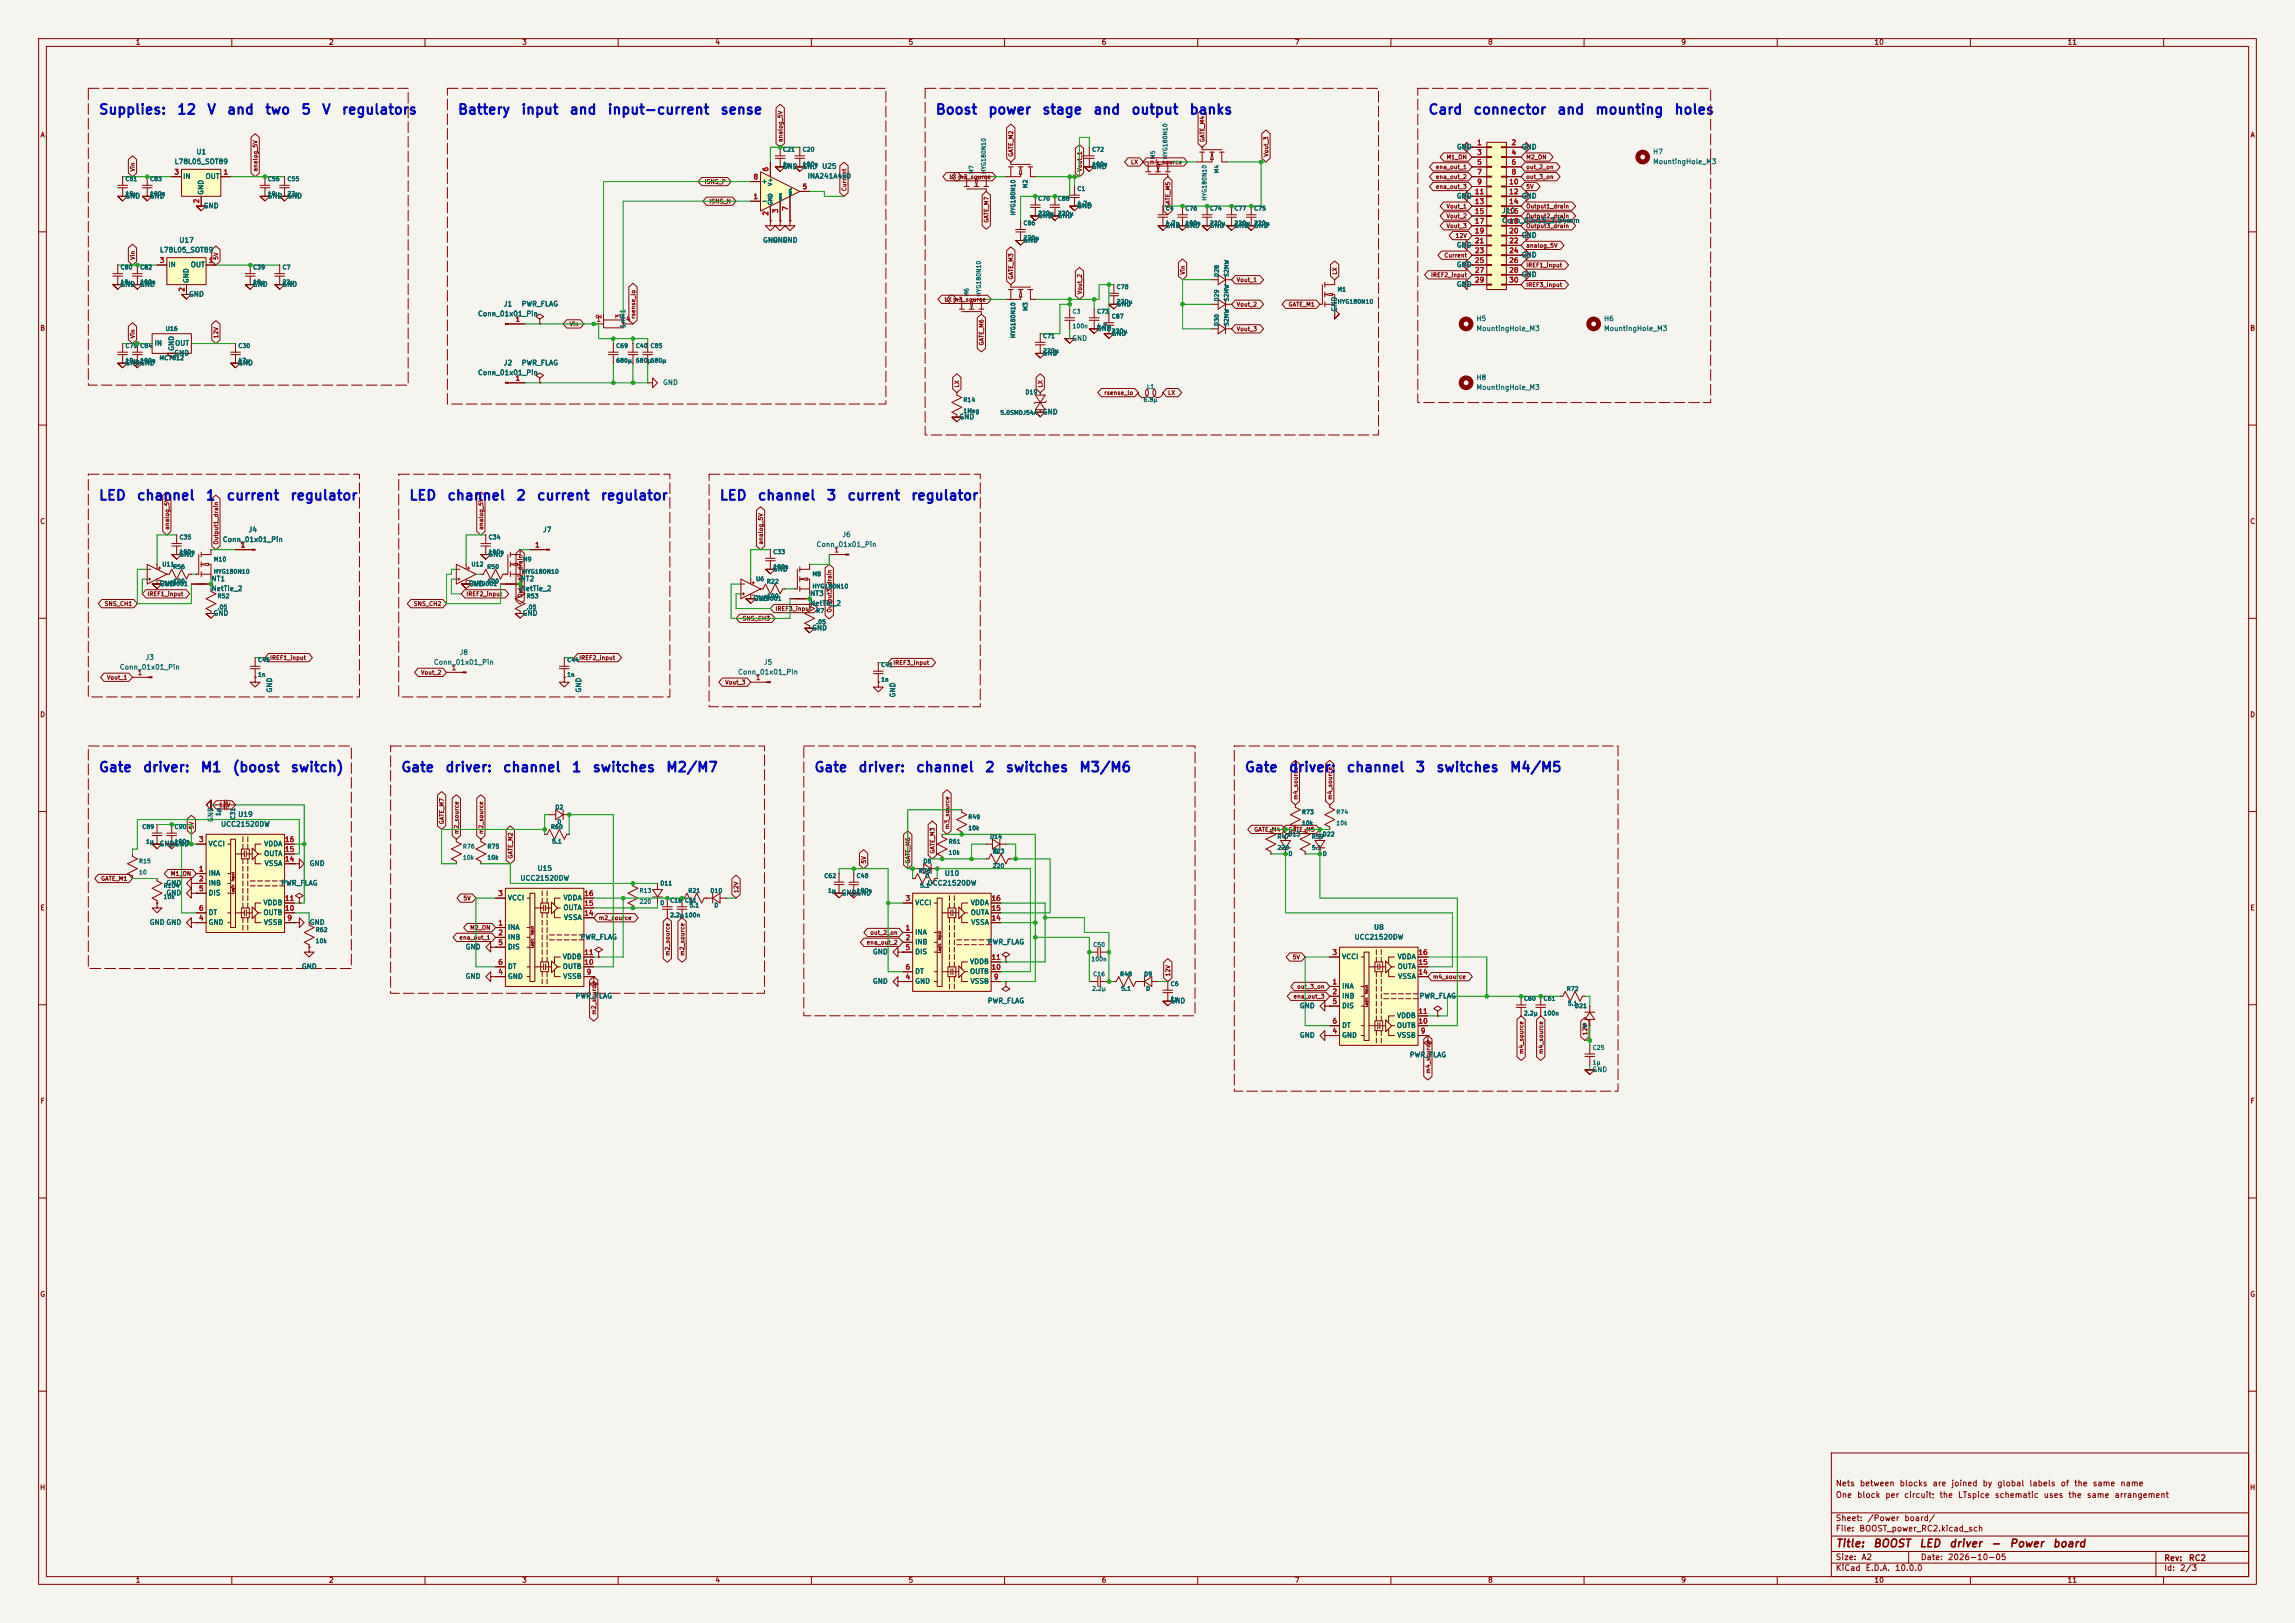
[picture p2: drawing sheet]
<svg xmlns="http://www.w3.org/2000/svg" width="594mm" height="420mm" viewBox="0 0 594 420" stroke-linecap="round" stroke-linejoin="round" font-family="sans-serif">
<defs><g id="words">
<g font-size="2.5" fill="#0000c2">
<text x="25.4" y="30.2">Supplies:</text>
<text x="45.6" y="30.2">12</text>
<text x="53.4" y="30.2">V</text>
<text x="58.6" y="30.2">and</text>
<text x="68.4" y="30.2">two</text>
<text x="77.8" y="30.2">5</text>
<text x="83.1" y="30.2">V</text>
<text x="88.3" y="30.2">regulators</text>
<text x="118.3" y="30.2">Battery</text>
<text x="134.7" y="30.2">input</text>
<text x="147.2" y="30.2">and</text>
<text x="157.1" y="30.2">input-current</text>
<text x="186.3" y="30.2">sense</text>
<text x="242" y="30.2">Boost</text>
<text x="255.6" y="30.2">power</text>
<text x="269.5" y="30.2">stage</text>
<text x="282.8" y="30.2">and</text>
<text x="292.6" y="30.2">output</text>
<text x="307.7" y="30.2">banks</text>
<text x="369.5" y="30.2">Card</text>
<text x="381.2" y="30.2">connector</text>
<text x="402.9" y="30.2">and</text>
<text x="412.7" y="30.2">mounting</text>
<text x="433.2" y="30.2">holes</text>
<text x="25.4" y="130.1">LED</text>
<text x="35.2" y="130.1">channel</text>
<text x="53.1" y="130.1">1</text>
<text x="58.4" y="130.1">current</text>
<text x="74.9" y="130.1">regulator</text>
<text x="105.7" y="130.1">LED</text>
<text x="115.6" y="130.1">channel</text>
<text x="133.4" y="130.1">2</text>
<text x="138.8" y="130.1">current</text>
<text x="155.3" y="130.1">regulator</text>
<text x="186.1" y="130.1">LED</text>
<text x="195.9" y="130.1">channel</text>
<text x="213.8" y="130.1">3</text>
<text x="219.1" y="130.1">current</text>
<text x="235.6" y="130.1">regulator</text>
<text x="25.4" y="200.4">Gate</text>
<text x="36.8" y="200.4">driver:</text>
<text x="51.7" y="200.4">M1</text>
<text x="60" y="200.4">(boost</text>
<text x="75.1" y="200.4">switch)</text>
<text x="103.6" y="200.4">Gate</text>
<text x="115.1" y="200.4">driver:</text>
<text x="130" y="200.4">channel</text>
<text x="147.8" y="200.4">1</text>
<text x="153.2" y="200.4">switches</text>
<text x="172.2" y="200.4">M2/M7</text>
<text x="210.6" y="200.4">Gate</text>
<text x="222" y="200.4">driver:</text>
<text x="236.9" y="200.4">channel</text>
<text x="254.8" y="200.4">2</text>
<text x="260.1" y="200.4">switches</text>
<text x="279.2" y="200.4">M3/M6</text>
<text x="322" y="200.4">Gate</text>
<text x="333.4" y="200.4">driver:</text>
<text x="348.4" y="200.4">channel</text>
<text x="366.2" y="200.4">3</text>
<text x="371.6" y="200.4">switches</text>
<text x="390.6" y="200.4">M4/M5</text>
</g>
<g font-size="2" fill="#840000">
<text x="475" y="400.9">Title:</text>
<text x="484.7" y="400.9">BOOST</text>
<text x="496.6" y="400.9">LED</text>
<text x="504.4" y="400.9">driver</text>
<text x="515.2" y="400.9">-</text>
<text x="520" y="400.9">Power</text>
<text x="531.1" y="400.9">board</text>
</g>
<g font-size="1.5" fill="#840000">
<text x="475" y="388">One</text>
<text x="475" y="385">Nets</text>
<text x="480.5" y="388">block</text>
<text x="481.2" y="385">between</text>
<text x="487.8" y="388">per</text>
<text x="491.5" y="385">blocks</text>
<text x="492.7" y="388">circuit;</text>
<text x="500" y="385">are</text>
<text x="501.8" y="388">the</text>
<text x="504.9" y="385">joined</text>
<text x="506.6" y="388">LTspice</text>
<text x="513" y="385">by</text>
<text x="516.2" y="388">schematic</text>
<text x="516.8" y="385">global</text>
<text x="525.1" y="385">labels</text>
<text x="528.8" y="388">uses</text>
<text x="533.2" y="385">of</text>
<text x="535.2" y="388">the</text>
<text x="536.7" y="385">the</text>
<text x="540" y="388">same</text>
<text x="541.5" y="385">same</text>
<text x="547.1" y="388">arrangement</text>
<text x="548.7" y="385">name</text>
<text x="475" y="394">Sheet:</text>
<text x="483.2" y="394">/Power</text>
<text x="492.7" y="394">board/</text>
<text x="475" y="396.7">File:</text>
<text x="481.1" y="396.7">BOOST_power_RC2.kicad_sch</text>
<text x="475" y="406.9">KiCad</text>
<text x="475" y="404.1">Size:</text>
<text x="481.7" y="404.1">A2</text>
<text x="482.7" y="406.9">E.D.A.</text>
<text x="490.3" y="406.9">10.0.0</text>
<text x="497" y="404.1">Date:</text>
<text x="504" y="404.1">2026-10-05</text>
<text x="560" y="404.3">Rev:</text>
<text x="560" y="406.9">Id:</text>
<text x="564.1" y="406.9">2/3</text>
<text x="566.4" y="404.3">RC2</text>
</g>
<g font-size="1.3" fill="#840000">
<text x="35" y="11.9">1</text>
<text x="85" y="11.9">2</text>
<text x="135" y="11.9">3</text>
<text x="185" y="11.9">4</text>
<text x="235" y="11.9">5</text>
<text x="285" y="11.9">6</text>
<text x="335" y="11.9">7</text>
<text x="385" y="11.9">8</text>
<text x="435" y="11.9">9</text>
<text x="485" y="11.9">10</text>
<text x="535" y="11.9">11</text>
<text x="10.3" y="35.9">A</text>
<text x="582.3" y="35.9">A</text>
<text x="10.3" y="85.9">B</text>
<text x="582.3" y="85.9">B</text>
<text x="10.3" y="135.9">C</text>
<text x="582.3" y="135.9">C</text>
<text x="10.3" y="185.9">D</text>
<text x="582.3" y="185.9">D</text>
<text x="10.3" y="235.9">E</text>
<text x="582.3" y="235.9">E</text>
<text x="10.3" y="285.9">F</text>
<text x="582.3" y="285.9">F</text>
<text x="10.3" y="335.9">G</text>
<text x="582.3" y="335.9">G</text>
<text x="10.2" y="385.9">H</text>
<text x="582.2" y="385.9">H</text>
<text x="35" y="409.9">1</text>
<text x="85" y="409.9">2</text>
<text x="135" y="409.9">3</text>
<text x="185" y="409.9">4</text>
<text x="235" y="409.9">5</text>
<text x="285" y="409.9">6</text>
<text x="335" y="409.9">7</text>
<text x="385" y="409.9">8</text>
<text x="435" y="409.9">9</text>
<text x="485" y="409.9">10</text>
<text x="535" y="409.9">11</text>
</g>
<g font-size="1.3" fill="#006464">
<text x="50.7" y="40.2">U1</text>
<text x="376.9" y="39">GND</text>
<text x="393.7" y="39">GND</text>
<text x="427.7" y="40.2">H7</text>
<text x="45.1" y="42.8">L78L05_SOT89</text>
<text x="47.2" y="46.6">IN</text>
<text x="53.1" y="46.6">OUT</text>
<text x="197" y="47.9">+</text>
<text x="202.4" y="44">GND</text>
<text x="207.5" y="44">GND</text>
<text x="208.9" y="46.5">INA241A4xD</text>
<text x="212.7" y="44">U25</text>
<text x="282.4" y="44">GND</text>
<text x="427.7" y="42.8">MountingHole_M3</text>
<text x="32.3" y="51.7">GND</text>
<text x="38.6" y="51.7">GND</text>
<text x="52.9" y="50.5" transform="rotate(-90 52.9 50.5)">GND</text>
<text x="69.1" y="51.7">GND</text>
<text x="74.2" y="51.7">GND</text>
<text x="197" y="52.9">-</text>
<text x="376.9" y="51.7">GND</text>
<text x="393.7" y="51.7">GND</text>
<text x="52.6" y="54.2">GND</text>
<text x="268.5" y="56.7">GND</text>
<text x="273.6" y="56.7">GND</text>
<text x="278.6" y="54.2">GND</text>
<text x="301.5" y="59.3">GND</text>
<text x="306.6" y="59.3">GND</text>
<text x="312.9" y="59.3">GND</text>
<text x="319.3" y="59.3">GND</text>
<text x="324.4" y="59.3">GND</text>
<text x="388.6" y="55.5">J10</text>
<text x="388.6" y="58">Conn_02x15_2.54mm</text>
<text x="41.3" y="65.6">L78L05_SOT89</text>
<text x="46.3" y="63.1">U17</text>
<text x="197.4" y="63.1">GND</text>
<text x="199.9" y="63.1">GND</text>
<text x="202.4" y="63.1">GND</text>
<text x="264.7" y="63.1">GND</text>
<text x="376.9" y="64.4">GND</text>
<text x="393.7" y="61.8">GND</text>
<text x="43.4" y="69.4">IN</text>
<text x="49.3" y="69.4">OUT</text>
<text x="376.9" y="69.4">GND</text>
<text x="393.7" y="72">GND</text>
<text x="393.7" y="66.9">GND</text>
<text x="31" y="74.5">GND</text>
<text x="36.1" y="74.5">GND</text>
<text x="48.8" y="77.1">GND</text>
<text x="49.1" y="73.4" transform="rotate(-90 49.1 73.4)">GND</text>
<text x="65.3" y="74.5">GND</text>
<text x="72.9" y="74.5">GND</text>
<text x="376.9" y="74.5">GND</text>
<text x="123.6" y="82.1">Conn_01x01_Pin</text>
<text x="130.3" y="79.6">J1</text>
<text x="134.9" y="79.6">PWR_FLAG</text>
<text x="288.8" y="79.6">GND</text>
<text x="346.3" y="80.8" transform="rotate(-90 346.3 80.8)">GND</text>
<text x="382" y="83.4">H5</text>
<text x="415" y="83.4">H6</text>
<text x="39.9" y="89.8">IN</text>
<text x="45.2" y="89.8">OUT</text>
<text x="162.2" y="85.1" transform="rotate(-90 162.2 85.1)">1mR1</text>
<text x="277.4" y="88.5">GND</text>
<text x="283.7" y="86">GND</text>
<text x="287.5" y="87.2">GND</text>
<text x="382" y="86">MountingHole_M3</text>
<text x="415" y="86">MountingHole_M3</text>
<text x="32.3" y="94.8">GNDGND</text>
<text x="45" y="92.3">GND</text>
<text x="45.3" y="90.9" transform="rotate(-90 45.3 90.9)">GND</text>
<text x="61.5" y="94.8">GND</text>
<text x="130.3" y="94.8">J2</text>
<text x="134.9" y="94.8">PWR_FLAG</text>
<text x="269.7" y="92.3">GND</text>
<text x="123.6" y="97.4">Conn_01x01_Pin</text>
<text x="171.5" y="99.9">GND</text>
<text x="382" y="101.2">MountingHole_M3</text>
<text x="382" y="98.7">H8</text>
<text x="269.7" y="107.5">GND</text>
<text x="248.2" y="108.8">GND</text>
<text x="57.5" y="140.6">Conn_01x01_Pin</text>
<text x="64.2" y="138">J4</text>
<text x="140.4" y="138">J7</text>
<text x="211.2" y="141.8">Conn_01x01_Pin</text>
<text x="217.9" y="139.3">J6</text>
<text x="46.2" y="144.4">GND</text>
<text x="126.2" y="144.4">GND</text>
<text x="199.9" y="148.2">GND</text>
<text x="41.1" y="152">GND</text>
<text x="54.6" y="153.3">NetTie_2</text>
<text x="54.6" y="150.7">NT1</text>
<text x="121.2" y="152">GND</text>
<text x="134.6" y="153.3">NetTie_2</text>
<text x="134.6" y="150.7">NT2</text>
<text x="194.8" y="155.8">GND</text>
<text x="209.6" y="154.5">NT3</text>
<text x="55.1" y="159.6">GND</text>
<text x="135.1" y="159.6">GND</text>
<text x="209.6" y="157.1">NetTie_2</text>
<text x="210.1" y="163.4">GND</text>
<text x="30.9" y="173.6">Conn_01x01_Pin</text>
<text x="37.5" y="171">J3</text>
<text x="112.1" y="172.3">Conn_01x01_Pin</text>
<text x="118.8" y="169.8">J8</text>
<text x="197.6" y="172.3">J5</text>
<text x="70.7" y="179.3" transform="rotate(-90 70.7 179.3)">GND</text>
<text x="150.7" y="179.3" transform="rotate(-90 150.7 179.3)">GND</text>
<text x="190.9" y="174.9">Conn_01x01_Pin</text>
<text x="232" y="180.6" transform="rotate(-90 232 180.6)">GND</text>
<text x="55.5" y="212.9" transform="rotate(-90 55.5 212.9)">GND</text>
<text x="57.1" y="214.2">UCC21520DW</text>
<text x="61.5" y="211.7">U19</text>
<text x="41.1" y="219.3">GNDGND</text>
<text x="53.8" y="219.3">VCCI</text>
<text x="68.2" y="221.8">OUTA</text>
<text x="68.2" y="219.3">VDDA</text>
<text x="53.8" y="226.9">INA</text>
<text x="68.4" y="224.4">VSSA</text>
<text x="80" y="224.4">GND</text>
<text x="139" y="225.7">U15</text>
<text x="244.4" y="226.9">U10</text>
<text x="42.9" y="229.5">GND</text>
<text x="42.9" y="232">GND</text>
<text x="53.8" y="229.5">INB</text>
<text x="53.8" y="232">DIS</text>
<text x="72.7" y="229.5">PWR_FLAG</text>
<text x="131.3" y="233.3">VCCI</text>
<text x="134.5" y="228.2">UCC21520DW</text>
<text x="145.7" y="233.3">VDDA</text>
<text x="217.7" y="232">GNDGND</text>
<text x="240" y="229.5">UCC21520DW</text>
<text x="38.6" y="239.6">GND GND</text>
<text x="53.8" y="239.6">GND</text>
<text x="53.8" y="237.1">DT</text>
<text x="68.1" y="237.1">OUTB</text>
<text x="68.1" y="234.5">VDDB</text>
<text x="68.2" y="239.6">VSSB</text>
<text x="80" y="239.6">GND</text>
<text x="145.7" y="235.8">OUTA</text>
<text x="145.8" y="238.4">VSSA</text>
<text x="236.7" y="234.5">VCCI</text>
<text x="251.1" y="237.1">OUTA</text>
<text x="251.1" y="234.5">VDDA</text>
<text x="251.2" y="239.6">VSSA</text>
<text x="120.4" y="246">GND</text>
<text x="131.3" y="240.9">INA</text>
<text x="131.3" y="243.4">INB</text>
<text x="131.3" y="246">DIS</text>
<text x="150.1" y="243.4">PWR_FLAG</text>
<text x="236.7" y="242.2">INA</text>
<text x="236.7" y="244.7">INB</text>
<text x="255.5" y="244.7">PWR_FLAG</text>
<text x="350.4" y="243.4">UCC21520DW</text>
<text x="355.5" y="240.9">U8</text>
<text x="78" y="251.1">GND</text>
<text x="131.3" y="251.1">DT</text>
<text x="145.5" y="251.1">OUTB</text>
<text x="145.5" y="248.5">VDDB</text>
<text x="225.8" y="247.2">GND</text>
<text x="236.7" y="247.2">DIS</text>
<text x="250.9" y="249.8">VDDB</text>
<text x="347.2" y="248.5">VCCI</text>
<text x="361.6" y="251.1">OUTA</text>
<text x="361.6" y="248.5">VDDA</text>
<text x="120.4" y="253.6">GND</text>
<text x="131.3" y="253.6">GND</text>
<text x="145.6" y="253.6">VSSB</text>
<text x="225.8" y="254.9">GND</text>
<text x="236.7" y="254.9">GND</text>
<text x="236.7" y="252.3">DT</text>
<text x="250.9" y="252.3">OUTB</text>
<text x="251.1" y="254.9">VSSB</text>
<text x="347.2" y="256.1">INA</text>
<text x="361.7" y="253.6">VSSA</text>
<text x="148.9" y="258.7">PWR_FLAG</text>
<text x="255.5" y="259.9">PWR_FLAG</text>
<text x="302.8" y="259.9">GND</text>
<text x="336.3" y="261.2">GND</text>
<text x="347.2" y="258.7">INB</text>
<text x="347.2" y="261.2">DIS</text>
<text x="361.4" y="263.8">VDDB</text>
<text x="367.3" y="258.7">PWR_FLAG</text>
<text x="336.3" y="268.8">GND</text>
<text x="347.2" y="268.8">GND</text>
<text x="347.2" y="266.3">DT</text>
<text x="361.4" y="266.3">OUTB</text>
<text x="361.5" y="268.8">VSSB</text>
<text x="364.8" y="273.9">PWR_FLAG</text>
<text x="412" y="277.7">GND</text>
</g>
<g font-size="1.3" fill="#a90000">
<text x="382.2" y="37.8">1</text>
<text x="382.2" y="40.4">3</text>
<text x="391.1" y="37.8">2</text>
<text x="391.1" y="40.4">4</text>
<text x="45" y="45.5">3</text>
<text x="57.7" y="45.5">1</text>
<text x="194.9" y="46.7">8</text>
<text x="199.1" y="44.5" transform="rotate(-90 199.1 44.5)">6</text>
<text x="382.2" y="42.9">5</text>
<text x="382.2" y="45.5">7</text>
<text x="391.1" y="42.9">6</text>
<text x="391.1" y="45.5">8</text>
<text x="51.8" y="52.8" transform="rotate(-90 51.8 52.8)">2</text>
<text x="194.9" y="51.8">1</text>
<text x="207.6" y="49.3">5</text>
<text x="381.6" y="50.5">11</text>
<text x="381.6" y="53.1">13</text>
<text x="382.2" y="48">9</text>
<text x="390.5" y="48">10</text>
<text x="390.5" y="50.5">12</text>
<text x="390.5" y="53.1">14</text>
<text x="199.1" y="56" transform="rotate(-90 199.1 56)">2</text>
<text x="201.7" y="55.3" transform="rotate(-90 201.7 55.3)">3</text>
<text x="204.2" y="54.7" transform="rotate(-90 204.2 54.7)">7</text>
<text x="381.6" y="55.6">15</text>
<text x="381.6" y="58.2">17</text>
<text x="390.5" y="55.6">16</text>
<text x="390.5" y="58.2">18</text>
<text x="381.6" y="60.7">19</text>
<text x="381.6" y="63.2">21</text>
<text x="381.6" y="65.8">23</text>
<text x="390.5" y="60.7">20</text>
<text x="390.5" y="63.2">22</text>
<text x="390.5" y="65.8">24</text>
<text x="41.2" y="68.3">3</text>
<text x="53.9" y="68.3">1</text>
<text x="381.6" y="68.3">25</text>
<text x="381.6" y="70.9">27</text>
<text x="390.5" y="68.3">26</text>
<text x="390.5" y="70.9">28</text>
<text x="48" y="75.6" transform="rotate(-90 48 75.6)">2</text>
<text x="381.6" y="73.4">29</text>
<text x="390.5" y="73.4">30</text>
<text x="133.3" y="83.6">1</text>
<text x="154.2" y="83.6">1</text>
<text x="156" y="82.6" transform="rotate(-90 156 82.6)">2</text>
<text x="161" y="82.6" transform="rotate(-90 161 82.6)">3</text>
<text x="161.9" y="83.6">4</text>
<text x="133.3" y="98.8">1</text>
<text x="62.2" y="142">1</text>
<text x="138.4" y="142">1</text>
<text x="215.8" y="143.3">1</text>
<text x="116.8" y="173.7">1</text>
<text x="35.5" y="175">1</text>
<text x="195.5" y="176.3">1</text>
<text x="51.4" y="218.2">3</text>
<text x="73.6" y="220.7">15</text>
<text x="73.6" y="218.2">16</text>
<text x="51.4" y="225.8">1</text>
<text x="73.6" y="223.3">14</text>
<text x="51.4" y="228.3">2</text>
<text x="51.4" y="230.9">5</text>
<text x="73.6" y="233.4">11</text>
<text x="128.8" y="232.2">3</text>
<text x="151.1" y="232.2">16</text>
<text x="234.2" y="233.4">3</text>
<text x="256.5" y="233.4">16</text>
<text x="51.4" y="238.5">4</text>
<text x="51.4" y="236">6</text>
<text x="73.6" y="236">10</text>
<text x="74.2" y="238.5">9</text>
<text x="128.8" y="239.8">1</text>
<text x="151.1" y="237.2">14</text>
<text x="151.1" y="234.7">15</text>
<text x="256.5" y="238.5">14</text>
<text x="256.5" y="236">15</text>
<text x="128.8" y="242.3">2</text>
<text x="128.8" y="244.9">5</text>
<text x="234.2" y="241">1</text>
<text x="234.2" y="243.6">2</text>
<text x="128.8" y="249.9">6</text>
<text x="151.1" y="249.9">10</text>
<text x="151.1" y="247.4">11</text>
<text x="234.2" y="246.1">5</text>
<text x="234.2" y="251.2">6</text>
<text x="256.5" y="251.2">10</text>
<text x="256.5" y="248.7">11</text>
<text x="344.7" y="247.4">3</text>
<text x="367" y="249.9">15</text>
<text x="367" y="247.4">16</text>
<text x="128.8" y="252.5">4</text>
<text x="151.7" y="252.5">9</text>
<text x="234.2" y="253.7">4</text>
<text x="257.1" y="253.7">9</text>
<text x="344.7" y="255">1</text>
<text x="344.7" y="257.6">2</text>
<text x="367" y="252.5">14</text>
<text x="344.7" y="260.1">5</text>
<text x="367" y="262.6">11</text>
<text x="344.7" y="267.7">4</text>
<text x="344.7" y="265.2">6</text>
<text x="367" y="265.2">10</text>
<text x="367.6" y="267.7">9</text>
</g>
<g font-size="1.1" fill="#006464">
<text x="202.5" y="39.5">C21</text>
<text x="207.6" y="39.5">C20</text>
<text x="282.5" y="39.5">C72</text>
<text x="299.2" y="41.3" transform="rotate(-90 299.2 41.3)">M5</text>
<text x="302.4" y="41.3" transform="rotate(-90 302.4 41.3)">HYG180N10</text>
<text x="32.4" y="47.1">C81</text>
<text x="38.7" y="47.1">C83</text>
<text x="69.2" y="47.1">C56</text>
<text x="74.3" y="47.1">C55</text>
<text x="202.5" y="43.3">1µ</text>
<text x="207.6" y="43.3">100n</text>
<text x="252.2" y="45.1" transform="rotate(-90 252.2 45.1)">M7</text>
<text x="255.4" y="45.1" transform="rotate(-90 255.4 45.1)">HYG180N10</text>
<text x="282.5" y="43.3">100n</text>
<text x="315.7" y="45" transform="rotate(-90 315.7 45)">M4</text>
<text x="32.4" y="50.9">10µ</text>
<text x="38.7" y="50.9">100n</text>
<text x="69.2" y="50.9">10µ</text>
<text x="74.3" y="50.9">22µ</text>
<text x="266.2" y="48.8" transform="rotate(-90 266.2 48.8)">M2</text>
<text x="268.6" y="52.2">C70</text>
<text x="273.7" y="52.2">C88</text>
<text x="278.7" y="49.7">C1</text>
<text x="278.7" y="53.5">4.7µ</text>
<text x="312.5" y="52.1" transform="rotate(-90 312.5 52.1)">HYG180N10</text>
<text x="263" y="55.9" transform="rotate(-90 263 55.9)">HYG180N10</text>
<text x="264.8" y="58.5">C86</text>
<text x="268.6" y="56">220µ</text>
<text x="273.7" y="56">220µ</text>
<text x="301.6" y="54.7">C4</text>
<text x="301.6" y="58.5">4.7µ</text>
<text x="306.7" y="54.7">C76</text>
<text x="306.7" y="58.5">100n</text>
<text x="313" y="54.7">C74</text>
<text x="313" y="58.5">220µ</text>
<text x="319.4" y="54.7">C77</text>
<text x="319.4" y="58.5">220µ</text>
<text x="324.5" y="54.7">C75</text>
<text x="324.5" y="58.5">220µ</text>
<text x="264.8" y="62.4">220µ</text>
<text x="31.1" y="70">C80</text>
<text x="36.2" y="70">C82</text>
<text x="65.4" y="70">C39</text>
<text x="73" y="70">C7</text>
<text x="315.7" y="71.8" transform="rotate(-90 315.7 71.8)">D28</text>
<text x="318.3" y="71.8" transform="rotate(-90 318.3 71.8)">S2MW</text>
<text x="31.1" y="73.8">10µ</text>
<text x="36.2" y="73.8">100n</text>
<text x="65.4" y="73.8">10µ</text>
<text x="73" y="73.8">22µ</text>
<text x="251" y="76.9" transform="rotate(-90 251 76.9)">M6</text>
<text x="254.1" y="76.9" transform="rotate(-90 254.1 76.9)">HYG180N10</text>
<text x="288.9" y="75.1">C78</text>
<text x="346" y="75.7">M1</text>
<text x="266.2" y="80.6" transform="rotate(-90 266.2 80.6)">M3</text>
<text x="277.5" y="81.4">C3</text>
<text x="283.8" y="81.4">C73</text>
<text x="287.6" y="82.7">C87</text>
<text x="288.9" y="78.9">220µ</text>
<text x="315.7" y="78.1" transform="rotate(-90 315.7 78.1)">D29</text>
<text x="318.3" y="78.1" transform="rotate(-90 318.3 78.1)">S2MW</text>
<text x="346" y="78.9">HYG180N10</text>
<text x="42.8" y="85.9">U16</text>
<text x="263" y="87.6" transform="rotate(-90 263 87.6)">HYG180N10</text>
<text x="269.8" y="87.8">C71</text>
<text x="277.5" y="85.2">100n</text>
<text x="283.8" y="85.2">4.7µ</text>
<text x="287.6" y="86.5">220µ</text>
<text x="315.7" y="84.5" transform="rotate(-90 315.7 84.5)">D30</text>
<text x="318.3" y="84.5" transform="rotate(-90 318.3 84.5)">S2MW</text>
<text x="32.4" y="90.3">C79</text>
<text x="32.4" y="94.1">10µ 100n</text>
<text x="36.2" y="90.3">C84</text>
<text x="41.2" y="93.4">MC7812</text>
<text x="61.6" y="90.3">C30</text>
<text x="61.6" y="94.1">47µ</text>
<text x="159.4" y="90.3">C69</text>
<text x="159.4" y="94.1">680µ</text>
<text x="164.4" y="90.3">C40</text>
<text x="164.4" y="94.1">680µ680µ</text>
<text x="168.2" y="90.3">C85</text>
<text x="269.8" y="91.6">220µ</text>
<text x="296.8" y="100.9">L1</text>
<text x="249.2" y="104.3">R14</text>
<text x="249.2" y="107.1">1Meg</text>
<text x="258.8" y="107.6">5.0SMDJ54A</text>
<text x="265.3" y="102.3">D19</text>
<text x="295.9" y="104.2">6.8µ</text>
<text x="46.3" y="139.8">C35</text>
<text x="46.3" y="143.6">100n</text>
<text x="126.3" y="139.8">C34</text>
<text x="126.3" y="143.6">100n</text>
<text x="200" y="143.6">C33</text>
<text x="41.9" y="146.8">U11</text>
<text x="44.7" y="147.5">R56</text>
<text x="55.2" y="145.5">M10</text>
<text x="55.2" y="148.7">HYG180N10</text>
<text x="121.9" y="146.8">U12</text>
<text x="126" y="147.5">R50</text>
<text x="135.2" y="145.5">M9</text>
<text x="135.2" y="148.7">HYG180N10</text>
<text x="200" y="147.4">100n</text>
<text x="210.2" y="149.4">M8</text>
<text x="41.9" y="151.9">TLV9001</text>
<text x="44.7" y="151.2">100</text>
<text x="56.2" y="155.1">R52</text>
<text x="121.9" y="151.9">TLV9001</text>
<text x="126" y="151.2">100</text>
<text x="136.2" y="155.1">R53</text>
<text x="195.6" y="150.6">U6</text>
<text x="195.6" y="155.7">TLV9001</text>
<text x="198.4" y="151.3">R22</text>
<text x="198.4" y="155">100</text>
<text x="210.2" y="152.5">HYG180N10</text>
<text x="56.2" y="157.9">.05</text>
<text x="136.2" y="157.9">.05</text>
<text x="211.1" y="158.9">R7</text>
<text x="211.1" y="161.7">.05</text>
<text x="66.6" y="171.6">C45</text>
<text x="146.7" y="171.6">C44</text>
<text x="227.9" y="172.8">C41</text>
<text x="66.6" y="175.4">1n</text>
<text x="146.7" y="175.4">1n</text>
<text x="227.9" y="176.7">1n</text>
<text x="143.6" y="209.7">D2</text>
<text x="36.7" y="214.8">C89</text>
<text x="45.1" y="214.8">C90</text>
<text x="57.3" y="211.3" transform="rotate(-90 57.3 211.3)">1µ</text>
<text x="61.1" y="212.2" transform="rotate(-90 61.1 212.2)">C31</text>
<text x="142.5" y="214.8">R60</text>
<text x="144.1" y="213.5">D</text>
<text x="250.5" y="212.2">R49</text>
<text x="250.5" y="215.1">10k</text>
<text x="336.9" y="210.9">R73</text>
<text x="336.9" y="213.8">10k</text>
<text x="345.7" y="210.9">R74</text>
<text x="345.7" y="213.8">10k</text>
<text x="37.7" y="218.6">1µ</text>
<text x="45.1" y="218.6">100n</text>
<text x="119.7" y="219.8">R76</text>
<text x="126" y="219.8">R75</text>
<text x="142.8" y="218.5">5.1</text>
<text x="245.4" y="218.6">R61</text>
<text x="245.4" y="221.4">10k</text>
<text x="256.1" y="217.3">D14</text>
<text x="256.8" y="221.1">R23</text>
<text x="257.2" y="221.1">D</text>
<text x="330.5" y="217.3">R47</text>
<text x="330.5" y="220.2">220</text>
<text x="333.3" y="216.7">D13</text>
<text x="333.3" y="221.7">D</text>
<text x="339.4" y="217.3">R59</text>
<text x="339.4" y="220.2">5.1</text>
<text x="342.2" y="216.7">D22</text>
<text x="342.2" y="221.7">D</text>
<text x="35.9" y="223.6">R15</text>
<text x="35.9" y="226.5">10</text>
<text x="119.7" y="222.7">10k</text>
<text x="126" y="222.7">10k</text>
<text x="213.2" y="227.5">C62</text>
<text x="221.6" y="227.5">C48</text>
<text x="237.7" y="226.2">R70</text>
<text x="238.9" y="223.7">D8</text>
<text x="239.4" y="227.4">D</text>
<text x="256.8" y="224.9">220</text>
<text x="42.2" y="230">R104</text>
<text x="42.2" y="232.9">10k</text>
<text x="165.4" y="231.3">R13</text>
<text x="170.8" y="229.4">D11</text>
<text x="173.3" y="233.8">C18</text>
<text x="177.1" y="233.8">C51</text>
<text x="178" y="231.3">R21</text>
<text x="183.7" y="231.3">D10</text>
<text x="214.2" y="231.3">1µ</text>
<text x="221.6" y="231.3">100n</text>
<text x="238" y="230">5.1</text>
<text x="165.4" y="234.1">220</text>
<text x="170.8" y="234.4">D</text>
<text x="173.3" y="237.6">2.2µ100n</text>
<text x="178.3" y="235.1">5.1</text>
<text x="184.8" y="235.1">D</text>
<text x="81.6" y="241.4">R62</text>
<text x="81.6" y="244.3">10k</text>
<text x="282.8" y="245.3">C50</text>
<text x="282.4" y="249">100n</text>
<text x="282.5" y="256.6">2.2µ</text>
<text x="282.8" y="252.9">C16</text>
<text x="289.8" y="252.9">R48</text>
<text x="290.1" y="256.6">5.1</text>
<text x="296" y="252.9">D9</text>
<text x="296.5" y="256.6">D</text>
<text x="302.9" y="255.4">C6</text>
<text x="405.4" y="256.7">R72</text>
<text x="302.9" y="259.2">1µ</text>
<text x="394.3" y="259.2">C60</text>
<text x="394.3" y="263">2.2µ</text>
<text x="399.4" y="259.2">C61</text>
<text x="399.4" y="263">100n</text>
<text x="405.6" y="260.5">5.1</text>
<text x="407.5" y="261.1">D21</text>
<text x="409.6" y="266.2">D</text>
<text x="412.1" y="271.9">C25</text>
<text x="412.1" y="275.7">1µ</text>
</g>
<g font-size="1.1" fill="#840000">
<text x="202.8" y="36.9" transform="rotate(-90 202.8 36.9)">analog_5V</text>
<text x="262.5" y="40.7" transform="rotate(-90 262.5 40.7)">GATE_M2</text>
<text x="312" y="36.9" transform="rotate(-90 312 36.9)">GATE_M4</text>
<text x="328.5" y="40.7" transform="rotate(-90 328.5 40.7)">Vout_3</text>
<text x="374.3" y="41.5">M1_ON</text>
<text x="394.9" y="41.5">M2_ON</text>
<text x="35.1" y="44.5" transform="rotate(-90 35.1 44.5)">Vin</text>
<text x="66.9" y="44.5" transform="rotate(-90 66.9 44.5)">analog_5V</text>
<text x="182.2" y="47.8">ISNS_P</text>
<text x="245.6" y="46.6">LX m2_source</text>
<text x="280.2" y="44.5" transform="rotate(-90 280.2 44.5)">Vout_1</text>
<text x="292.6" y="42.7">LX</text>
<text x="297.4" y="42.7">m4_source</text>
<text x="371.5" y="46.6">ena_out_2</text>
<text x="371.5" y="44">ena_out_1</text>
<text x="394.9" y="46.6">out_3_on</text>
<text x="394.9" y="44">out_2_on</text>
<text x="183.5" y="52.9">ISNS_N</text>
<text x="219.3" y="49.6" transform="rotate(-90 219.3 49.6)">Current</text>
<text x="303.1" y="54" transform="rotate(-90 303.1 54)">GATE_M5</text>
<text x="371.5" y="49.1">ena_out_3</text>
<text x="394.9" y="49.1">5V</text>
<text x="256.1" y="57.8" transform="rotate(-90 256.1 57.8)">GATE_M7</text>
<text x="374.3" y="59.3">Vout_3</text>
<text x="374.3" y="54.2">Vout_1</text>
<text x="374.3" y="56.7">Vout_2</text>
<text x="394.9" y="59.3">Output3_drain</text>
<text x="394.9" y="56.7">Output2_drain</text>
<text x="394.9" y="54.2">Output1_drain</text>
<text x="376.6" y="61.8">12V</text>
<text x="394.9" y="64.3">analog_5V</text>
<text x="35.1" y="67.4" transform="rotate(-90 35.1 67.4)">Vin</text>
<text x="56.7" y="67.4" transform="rotate(-90 56.7 67.4)">5V</text>
<text x="306.9" y="71.2" transform="rotate(-90 306.9 71.2)">Vin</text>
<text x="346.3" y="71.2" transform="rotate(-90 346.3 71.2)">LX</text>
<text x="370.3" y="72">IREF2_input</text>
<text x="373.7" y="66.9">Current</text>
<text x="394.9" y="69.4">IREF1_input</text>
<text x="262.5" y="72.5" transform="rotate(-90 262.5 72.5)">GATE_M3</text>
<text x="280.2" y="76.3" transform="rotate(-90 280.2 76.3)">Vout_2</text>
<text x="320" y="73.2">Vout_1</text>
<text x="394.9" y="74.5">IREF3_input</text>
<text x="164.7" y="82.6" transform="rotate(-90 164.7 82.6)">rsense_lo</text>
<text x="244.3" y="78.3">LX m3_source</text>
<text x="320" y="79.6">Vout_2</text>
<text x="333.4" y="79.6">GATE_M1</text>
<text x="35.1" y="87.7" transform="rotate(-90 35.1 87.7)">Vin</text>
<text x="56.7" y="87.7" transform="rotate(-90 56.7 87.7)">12V</text>
<text x="147.3" y="84.7">Vin</text>
<text x="254.8" y="89.5" transform="rotate(-90 254.8 89.5)">GATE_M6</text>
<text x="320" y="85.9">Vout_3</text>
<text x="248.5" y="100.4" transform="rotate(-90 248.5 100.4)">LX</text>
<text x="270.1" y="100.4" transform="rotate(-90 270.1 100.4)">LX</text>
<text x="285.7" y="102.4">rsense_lo</text>
<text x="302.2" y="102.4">LX</text>
<text x="44" y="137.2" transform="rotate(-90 44 137.2)">analog_5V</text>
<text x="125.3" y="137.2" transform="rotate(-90 125.3 137.2)">analog_5V</text>
<text x="56.7" y="141" transform="rotate(-90 56.7 141)">Output1_drain</text>
<text x="197.7" y="141" transform="rotate(-90 197.7 141)">analog_5V</text>
<text x="38" y="154.5">IREF1_input</text>
<text x="120.6" y="154.5">IREF2_input</text>
<text x="135.5" y="154.8" transform="rotate(-90 135.5 154.8)">Output2_drain</text>
<text x="27" y="157">SNS_CH1</text>
<text x="107" y="157">SNS_CH2</text>
<text x="192.1" y="160.9">SNS_CH3</text>
<text x="200.6" y="158.3">IREF3_input</text>
<text x="215.5" y="158.6" transform="rotate(-90 215.5 158.6)">Output3_drain</text>
<text x="69.8" y="171">IREF1_input</text>
<text x="149.8" y="171">IREF2_input</text>
<text x="231.1" y="172.3">IREF3_input</text>
<text x="27.6" y="176.1">Vout_1</text>
<text x="108.8" y="174.8">Vout_2</text>
<text x="187.6" y="177.4">Vout_3</text>
<text x="56.6" y="209.1">12V</text>
<text x="336.1" y="207.1" transform="rotate(-90 336.1 207.1)">m4_source</text>
<text x="345" y="207.1" transform="rotate(-90 345 207.1)">m4_source</text>
<text x="50.4" y="214.7" transform="rotate(-90 50.4 214.7)">5V</text>
<text x="115.1" y="213.4" transform="rotate(-90 115.1 213.4)">GATE_M7</text>
<text x="118.9" y="216" transform="rotate(-90 118.9 216)">m2_source</text>
<text x="125.3" y="216" transform="rotate(-90 125.3 216)">m2_source</text>
<text x="245.9" y="214.7" transform="rotate(-90 245.9 214.7)">m3_source</text>
<text x="324.5" y="215.5">GATE_M4</text>
<text x="333.4" y="215.5">GATE_M5</text>
<text x="242.1" y="221" transform="rotate(-90 242.1 221)">GATE_M3</text>
<text x="44.1" y="226.9">M1_ON</text>
<text x="132.9" y="222.3" transform="rotate(-90 132.9 222.3)">GATE_M2</text>
<text x="224.4" y="223.6" transform="rotate(-90 224.4 223.6)">5V</text>
<text x="235.8" y="223.6" transform="rotate(-90 235.8 223.6)">GATE_M6</text>
<text x="26" y="228.2">GATE_M1</text>
<text x="119.8" y="233.2">5V</text>
<text x="191.3" y="231.2" transform="rotate(-90 191.3 231.2)">12V</text>
<text x="154.9" y="238.3">m2_source</text>
<text x="118.8" y="243.4">ena_out_1</text>
<text x="121.5" y="240.9">M2_ON</text>
<text x="224.2" y="244.7">ena_out_2</text>
<text x="225.1" y="242.1">out_2_on</text>
<text x="173.6" y="247.5" transform="rotate(-90 173.6 247.5)">m2_source</text>
<text x="177.4" y="247.5" transform="rotate(-90 177.4 247.5)">m2_source</text>
<text x="334.4" y="248.5">5V</text>
<text x="303.1" y="252.8" transform="rotate(-90 303.1 252.8)">12V</text>
<text x="335.6" y="256.1">out_3_on</text>
<text x="370.8" y="253.6">m4_source</text>
<text x="154.5" y="262.7" transform="rotate(-90 154.5 262.7)">m2_source</text>
<text x="334.7" y="258.6">ena_out_3</text>
<text x="411" y="268" transform="rotate(-90 411 268)">12V</text>
<text x="394.5" y="272.9" transform="rotate(-90 394.5 272.9)">m4_source</text>
<text x="399.6" y="272.9" transform="rotate(-90 399.6 272.9)">m4_source</text>
<text x="370.4" y="277.9" transform="rotate(-90 370.4 277.9)">m4_source</text>
</g>
<g font-size="1" fill="#006464">
<text x="200.1" y="53.2" transform="rotate(-90 200.1 53.2)">GND</text>
<text x="200.1" y="48.2" transform="rotate(-90 200.1 48.2)">V+</text>
</g>
<g font-size=".6" fill="#840000">
<text x="60.7" y="231.5" transform="rotate(-90 60.7 231.5)">Logic</text>
<text x="60.7" y="228.1" transform="rotate(-90 60.7 228.1)">Input</text>
<text x="138.2" y="245.4" transform="rotate(-90 138.2 245.4)">Logic</text>
<text x="138.2" y="242.1" transform="rotate(-90 138.2 242.1)">Input</text>
<text x="243.6" y="243.4" transform="rotate(-90 243.6 243.4)">Input</text>
<text x="243.6" y="246.7" transform="rotate(-90 243.6 246.7)">Logic</text>
<text x="354.1" y="257.3" transform="rotate(-90 354.1 257.3)">Input</text>
<text x="354.1" y="260.7" transform="rotate(-90 354.1 260.7)">Logic</text>
</g>
<g font-size=".5" fill="#006464">
<text x="202.4" y="51.9" transform="rotate(-90 202.4 51.9)">REF2</text>
<text x="205" y="50.7" transform="rotate(-90 205 50.7)">REF1</text>
</g>
</g></defs>
<path d="M0 0h594v420h-594z" fill="#f5f4ef" stroke="#f5f4ef" stroke-width=".26"/>
<g fill="none" stroke="#840000" stroke-width=".26">
<path d="M10 10h574v400h-574zM12 12h570v396h-570zM60 10v2M110 10v2M160 10v2M210 10v2M260 10v2M310 10v2M360 10v2M410 10v2M460 10v2M510 10v2"/>
<path d="M560 10v2M281.9 38.1v2.2M281.9 38.1h.1M379.7 38.1v-1.3l-1.2 1.3 1.2 1.3v-1.3h1.3M381 38.1h.1M276.9 50.5h2.5M276.9 51.1h2.5M278.1 53.3h.1M278.1 48.3v2.2M278.1 51.1v2.2M278.1 48.3h.1M279.4 53.3h-2.5l1.2 1.2 1.3-1.2h-2.5l1.2 1.2"/>
<path d="M280.7 40.3h2.5M280.7 41h2.5M281.9 41v2.2M281.9 43.2h.1M283.2 43.2h-2.5l1.2 1.2 1.3-1.2h-2.5l1.2 1.2M317.5 55.6h2.5M317.5 56.2h2.5M318.8 58.4h.1M318.8 53.3h.1M318.8 53.3v2.3M318.8 56.2v2.2M320 58.4h-2.5l1.3 1.2 1.2-1.2h-2.5l1.3 1.2"/>
<path d="M322.6 55.6h2.5M322.6 56.2h2.5M323.8 58.4h.1M323.8 53.3v2.3M323.8 56.2v2.2M323.8 53.3h.1M325.1 58.4h-2.5l1.2 1.2 1.3-1.2h-2.5l1.2 1.2M379.7 50.8v-1.3l-1.2 1.3 1.2 1.3v-1.3h1.3M381 50.8h.1M10 60h2M29.2 70.8h2.5M29.2 71.5h2.5"/>
<path d="M30.5 73.7h.1M30.5 68.6h.1M30.5 68.6v2.2M30.5 71.5v2.2M31.7 73.7h-2.5l1.3 1.2 1.2-1.2h-2.5l1.3 1.2M34.3 70.8h2.5M34.3 71.5h2.5M35.6 73.7h.1M35.6 68.6v2.2M35.6 71.5v2.2M35.6 68.6h.1M36.8 73.7h-2.5l1.3 1.2 1.2-1.2h-2.5l1.3 1.2"/>
<path d="M48.3 76.2h.1M49.5 76.2h-2.5l1.3 1.2 1.2-1.2h-2.5l1.3 1.2M63.5 70.8h2.5M63.5 71.5h2.5M64.8 73.7h.1M64.8 68.6v2.2M64.8 71.5v2.2M64.8 68.6h.1M66 73.7h-2.5l1.3 1.2 1.2-1.2h-2.5l1.3 1.2M342.3 73.7v5h-.7M342.9 78.7h2.5M342.9 73v1.3"/>
<path d="M342.9 75.6v1.2M342.9 78.1v1.3M342.9 76.2l1.9-.3v.6zM344.8 76.2h.6v3.8M345.4 72.4v1.3h-2.5M345.4 72.4h.1M379.7 68.6v-1.3l-1.2 1.3 1.2 1.3v-1.3h1.3M379.7 73.7v-1.3l-1.2 1.3 1.2 1.2v-1.2h1.3M379.7 63.5v-1.3l-1.2 1.3 1.2 1.3v-1.3h1.3M381 68.6h.1M381 73.7h.1M381 63.5h.1"/>
<path d="M582 60h2M30.5 91.1h2.5M30.5 91.8h2.5M31.7 88.9v2.2M31.7 91.8v2.2M31.7 88.9h.1M31.7 94h.1M33 94h-2.5l1.2 1.2 1.3-1.2h-2.5l1.2 1.2M34.3 91.1h2.5M34.3 91.8h2.5M35.6 88.9h.1M35.6 94h.1"/>
<path d="M35.6 88.9v2.2M35.6 91.8v2.2M36.8 94h-2.5l1.3 1.2 1.2-1.2h-2.5l1.3 1.2M39.4 86.4h10.1v5h-10.1zM39.4 88.9h.1M44.4 91.4h.1M45.7 91.4h-2.5l1.2 1.2 1.3-1.2h-2.5l1.2 1.2M49.5 88.9h.1M59.7 91.1h2.5M59.7 91.8h2.5M61 88.9h.1M61 94h.1"/>
<path d="M61 88.9v2.2M61 91.8v2.2M62.2 94h-2.5l1.3 1.2 1.2-1.2h-2.5l1.3 1.2M345.4 80v2.6l1.2-1.3-1.2-1.3v2.6l1.2-1.3M345.4 81.3h.1M345.4 80h.1M10 110h2M582 110h2M45.7 138.4v2.3M45.7 138.4h.1M43.2 148.6h.6l.6-1.3 1.3 2.6 1.3-2.6 1.3 2.6 .6-1.3h.6M43.2 148.6h.1"/>
<path d="M44.4 140.7h2.6M44.4 141.3h2.6M45.7 141.3v2.2M45.7 143.5h.1M49.5 151.1h5.1M49.5 148.6h.1M54.6 158.8h.1M54.6 152.4v.6l1.3 .7-2.6 1.2 2.6 1.3-2.6 1.3 1.3 .6v.7M54.6 152.4h.1M55.9 158.8h-2.6l1.3 1.1 1.3-1.1h-2.6l1.3 1.1M10 160h2M34.3 175.3h4.2"/>
<path d="M194.3 176.5h4.2M209.5 162.6h.1M210.8 162.6h-2.5l1.2 1.2 1.3-1.2h-2.5l1.2 1.2M582 160h2M10 210h2M582 210h2M168.9 230.2h2.5l-1.2 1.9zM168.9 232.1h2.5M170.2 228.6v1.6M170.2 232.1v1.6M170.2 233.7h.1M170.2 228.6h.1"/>
<path d="M171.4 234.6h2.6M171.4 235.3h2.6M172.7 232.4h.1M172.7 237.5h.1M172.7 232.4v2.2M172.7 235.3v2.2M175.3 234.6h2.5M175.3 235.3h2.5M176.5 235.3v2.2M176.5 237.5h.1M182.9 232.4h.1M184.5 232.4h-2.3l-.6 1.3-1.3-2.6-1.2 2.6-1.3-2.6-.6 1.3h-.7v2.2"/>
<path d="M184.5 232.4l1.9-1.3v2.6zM184.5 231.1v2.6M186.4 232.4h1.6M188 232.4h.1M127 252.7v-1.2l-1.3 1.2 1.3 1.3v-1.3h1.3M128.3 252.7h.1M153.7 252.7v1.3l1 .6-1 .7-1-.7 1-.6M153.7 252.7h.1M154.9 246.4l1.1-.7-1.1-.6-1 .6 1 .7v1.3M154.9 247.7h.1M10 260h2M582 260h2"/>
<path d="M10 310h2M582 310h2M10 360h2M474 376h108v32h-108zM582 360h2M474 397.5h108M474 391.5h108M60 408v2M110 408v2M160 408v2M210 408v2M260 408v2"/>
<path d="M310 408v2M360 408v2M410 408v2M460 408v2M474 404.5h108M474 401.5h108M494 401.5v3M510 408v2M558 401.5v6.5M560 408v2"/>
</g>
<g fill="#840000" stroke="#840000" stroke-width=".26">
<path d="M38.5 175.1h.9v.3h-.9z"/>
<path d="M198.5 176.4h.9v.3h-.9z"/>
</g>
<path d="M130.8 229.9h20.3v25.4h-20.3z" fill="#ffffc2"/>
<g fill="none" stroke="#840000" stroke-width=".26">
<path d="M30.5 48h2.5M30.5 48.6h2.5M31.7 45.7v2.3M31.7 48.6v2.2M31.7 45.7h.1M31.7 50.8h.1M128.3 232.4h2.5M130.8 229.9h20.3v25.4h-20.3zM136.4 232.4h.8M137.2 231.1h1.2v22.9h-1.2zM138.4 235h2.3M140 233.7h2v2.5h-2z"/>
<path d="M140.3 230.5v1.3M140.3 232.4v1.3M140.3 236.2v1.3M140.3 238.1v1.3M140.7 234.2v1.5M141.2 235h1.5M141.2 234.2v1.5M141.6 230.5v1.3M141.6 232.4v1.3M141.6 236.2v1.3M141.6 238.1v1.3M142.7 233.4l1.6 1.6-1.6 1.5z"/>
<path d="M143.5 235.7v1.8h1.5M144.3 235h.7M145 232.4h-1.5v1.8M151.1 235h2.6M151.1 232.4h2.6M151.1 237.5h2.6M128.3 250.2h2.5M128.3 240h2.5M128.3 242.6h2.5M128.3 245.1h2.5M128.3 252.7h2.5M136.4 250.2h.8"/>
<path d="M136.4 240h.8M136.4 242.6h.8M136.4 245.1h.8M136.4 252.7h.8M138.4 250.2h2.3M140 248.9h2v2.6h-2zM140.3 240v1.3M140.3 241.9v1.3M140.3 243.8v1.3M140.3 245.7v1.3M140.3 247.7v1.2M140.3 251.5v1.2"/>
<path d="M140.3 253.4v1.2M140.7 249.4v1.6M141.2 250.2h1.5M141.2 249.4v1.6M141.6 240v1.3M141.6 241.9v1.3M141.6 243.8v1.3M141.6 245.7v1.3M141.6 247.7v1.2M141.6 251.5v1.2M141.6 253.4v1.2M142.2 241.9h1.3"/>
<path d="M142.2 243.2h1.3M142.7 248.7l1.6 1.5-1.6 1.5zM143.5 251v1.7h1.5M144.1 241.9h1.3M144.1 243.2h1.3M144.3 250.2h.7M145 247.7h-1.5v1.7M146 241.9h1.3M146 243.2h1.3M148 241.9h1.2M148 243.2h1.2M149.9 241.9h1.2"/>
<path d="M149.9 243.2h1.2M151.1 250.2h2.6M151.1 252.7h2.6M151.1 247.7h2.6"/>
</g>
<path d="M47 43.8h10.1v7h-10.1z" fill="#ffffc2"/>
<g fill="none" stroke="#840000" stroke-width=".26">
<path d="M31.7 50.8h.1M33 50.8h-2.5l1.2 1.2 1.3-1.2h-2.5l1.2 1.2M36.8 48h2.6M36.8 48.6h2.6M38.1 45.7h.1M38.1 50.8h.1M38.1 45.7v2.3M38.1 48.6v2.2M39.4 50.8h-2.6l1.3 1.2 1.3-1.2h-2.6l1.3 1.2M44.4 45.7h2.6M47 43.8h10.1v7h-10.1zM52.1 50.8v2.5"/>
<path d="M57.1 45.7h2.6M72.4 73.7h.1M73.7 73.7h-2.6l1.3 1.2 1.3-1.2h-2.6l1.3 1.2M163.8 228.6v.6l1.3 .7-2.5 1.2 2.5 1.3-2.5 1.3 1.2 .6v.7M163.8 228.6h.1M163.8 235h.1"/>
</g>
<path d="M43.2 66.7h10.1v7h-10.1z" fill="#ffffc2"/>
<g fill="none" stroke="#840000" stroke-width=".26">
<path d="M52.1 53.3h.1M53.3 53.3h-2.5l1.3 1.2 1.2-1.2h-2.5l1.3 1.2M67.3 48h2.5M67.3 48.6h2.5M68.6 45.7h.1M68.6 50.8h.1M68.6 45.7v2.3M68.6 48.6v2.2M69.8 50.8h-2.5l1.3 1.2 1.2-1.2h-2.5l1.3 1.2M72.4 48h2.5M72.4 48.6h2.5M73.7 45.7v2.3"/>
<path d="M73.7 48.6v2.2M73.7 45.7h.1M73.7 50.8h.1M74.9 50.8h-2.5l1.3 1.2 1.2-1.2h-2.5l1.3 1.2M260.3 45.7h.1M261 43.2h1.3M261.6 41.9v.6h5.1M261.6 43.2v2.5M262.9 59.4h2.5M263.5 43.2h1.3M264.2 45.1v.6h-3.9M264.2 57.2v2.2"/>
<path d="M264.2 57.2h.1M264.2 43.2l.3 1.9h-.7zM266.1 43.2h1.2M266.7 43.2v2.5h1.3M266.7 53h2.5M266.7 53.7h2.5M268 50.8h.1M268 45.7h.1M268 50.8v2.2M268 53.7v2.2M268 55.9h.1M269.2 55.9h-2.5l1.3 1.2 1.2-1.2h-2.5l1.3 1.2"/>
<path d="M273 55.9h.1M274.3 55.9h-2.5l1.2 1.2 1.3-1.2h-2.5l1.2 1.2M40.6 68.6h2.6M43.2 66.7h10.1v7h-10.1zM48.3 73.7v2.5M53.3 68.6h2.6M71.1 70.8h2.6M71.1 71.5h2.6M72.4 68.6h.1M72.4 68.6v2.2M72.4 71.5v2.2M72.4 73.7h.1"/>
<path d="M260.3 77.5h.1M261 74.9h1.3M261.6 73.7v.6h5.1M261.6 74.9v2.6M262.9 60h2.5M263.5 74.9h1.3M264.2 74.9l.3 1.9h-.7zM264.2 76.8v.7h-3.9M264.2 60v2.2M264.2 62.2h.1M265.4 62.2h-2.5l1.3 1.2 1.2-1.2h-2.5l1.3 1.2M266.1 74.9h1.2"/>
<path d="M266.7 74.9v2.6h1.3M268 77.5h.1M157.5 91.1h2.5M157.5 91.8h2.5M158.7 88.9h.1M158.7 94h.1M158.7 88.9v2.2M158.7 91.8v2.2M162.6 91.1h2.5M162.6 91.8h2.5M163.8 88.9v2.2M163.8 91.8v2.2"/>
<path d="M163.8 88.9h.1M163.8 94h.1M268 88.6h2.5M268 89.2h2.5M269.2 91.4h.1M269.2 86.4v2.2M269.2 89.2v2.2M269.2 86.4h.1M270.5 91.4h-2.5l1.2 1.2 1.3-1.2h-2.5l1.2 1.2M191.8 149.9l5 2.5-5 2.5zM191.8 151.1h.1M191.8 153.7h.1"/>
<path d="M192.1 151.1h.6M192.1 153.7h.6M192.4 153.4v.6M194.3 149.9v1.2M194.3 153.7v1.2M194.3 154.9h.1M194.3 149.9h.1M194.6 150.8h.7M194.6 154h.7M194.9 150.5v.6M195.6 154.9h-2.6l1.3 1.2 1.3-1.2h-2.6l1.3 1.2M196.8 152.4h.7l.6-1.3 1.3 2.6 1.3-2.6 1.2 2.6 .7-1.3h.6"/>
<path d="M196.8 152.4h.1M203.2 152.4h.1M43.2 215.6h2.5M43.2 216.2h2.5M44.4 213.4v2.2M44.4 216.2v2.2M44.4 213.4h.1M44.4 218.4h.1M248.9 209.6v.6l1.3 .6-2.6 1.3 2.6 1.3-2.6 1.2 1.3 .7v.6M248.9 209.6h.1M248.9 215.9h.1M215.9 228.9h2.5"/>
<path d="M215.9 228.3h2.5M217.2 231.1h.1M217.2 226.1h.1M217.2 226.1v2.2M217.2 228.9v2.2M260.3 254v1.3l1.1 .6-1.1 .6-1-.6 1-.6M260.3 254h.1M281.9 254h2.2M281.9 246.4h.1M281.9 254h.1M281.9 246.4h2.2M284.1 245.1v2.6"/>
<path d="M284.1 252.7v2.6M284.8 254h2.2M284.8 245.1v2.6M284.8 252.7v2.6M284.8 246.4h2.2M287 246.4h.1M287 254h.1M288.3 254h.6l.7-1.3 1.2 2.6 1.3-2.6 1.3 2.6 .6-1.3h2.2M288.3 254h.1M294.6 254h.1M296.2 254l1.9-1.3v2.6zM296.2 252.7v2.6"/>
<path d="M298.1 254h1.6M299.7 254h.1"/>
</g>
<path d="M236.2 231.1h20.3v25.4h-20.3z" fill="#ffffc2"/>
<g fill="none" stroke="#840000" stroke-width=".26">
<path d="M299.7 55.6h2.6M299.7 56.2h2.6M301 58.4h.1M301 53.3v2.3M301 56.2v2.2M301 53.3h.1M302.3 58.4h-2.6l1.3 1.2 1.3-1.2h-2.6l1.3 1.2M304.8 55.6h2.5M304.8 56.2h2.5M306.1 58.4h.1M306.1 53.3h.1M306.1 53.3v2.3"/>
<path d="M306.1 56.2v2.2M307.3 58.4h-2.5l1.3 1.2 1.2-1.2h-2.5l1.3 1.2M312.4 58.4h.1M313.7 58.4h-2.6l1.3 1.2 1.3-1.2h-2.6l1.3 1.2M287 75.9h2.6M287 76.5h2.6M288.3 73.7v2.2M288.3 76.5v2.2M288.3 73.7h.1M288.3 78.7h.1M289.6 78.7h-2.6l1.3 1.2 1.3-1.2h-2.6l1.3 1.2M166.4 91.1h2.5"/>
<path d="M166.4 91.8h2.5M167.6 99.1h1.3v-1.3l1.3 1.3-1.3 1.2v-1.2M167.6 99.1h.1M167.6 88.9v2.2M167.6 91.8v2.2M167.6 88.9h.1M167.6 94h.1M199.4 147.3h.1M200.7 147.3h-2.6l1.3 1.2 1.3-1.2h-2.6l1.3 1.2M328.9 214.6v.7l1.3 .6-2.5 1.3 2.5 1.2-2.5 1.3 1.2 .6v.7M328.9 214.6h.1M331.5 217.5h2.5l-1.3 1.9z"/>
<path d="M331.5 219.4h2.5M332.7 215.9v1.6M332.7 219.4v1.6M332.7 215.9h.1M217.2 231.1h.1M218.4 231.1h-2.5l1.3 1.2 1.2-1.2h-2.5l1.3 1.2M219.7 228.3h2.5M219.7 228.9h2.5M221 231.1h.1M221 226.1v2.2M221 228.9v2.2M221 226.1h.1"/>
<path d="M222.2 231.1h-2.5l1.3 1.2 1.2-1.2h-2.5l1.3 1.2M233.7 233.7h2.5M236.2 231.1h20.3v25.4h-20.3zM241.8 233.7h.8M242.6 232.4h1.2v22.9h-1.2zM243.8 236.2h2.3M245.4 235h2v2.5h-2zM245.7 231.8v1.2M245.7 233.7v1.3M245.7 237.5v1.3M245.7 239.4v1.3M246.1 235.5v1.5"/>
<path d="M246.6 236.2h1.6M246.6 235.5v1.5M247 231.8v1.2M247 233.7v1.3M247 237.5v1.3M247 239.4v1.3M248.2 234.7l1.5 1.5-1.5 1.5zM248.9 237v1.8h1.5M249.7 236.2h.7M250.4 233.7h-1.5v1.8M256.5 236.2h2.6M256.5 233.7h2.6"/>
<path d="M256.5 238.8h2.6M328.9 221h.1M332.7 221h.1M232.4 254v-1.3l-1.3 1.3 1.3 1.3v-1.3h1.3M233.7 254h.1M233.7 251.5h2.5M233.7 241.3h2.5M233.7 243.8h2.5M233.7 246.4h2.5M233.7 254h2.5M241.8 251.5h.8M241.8 241.3h.8"/>
<path d="M241.8 243.8h.8M241.8 246.4h.8M241.8 254h.8M243.8 251.5h2.3M245.4 250.2h2v2.5h-2zM245.7 241.3v1.3M245.7 243.2v1.3M245.7 245.1v1.3M245.7 247v1.3M245.7 248.9v1.3M245.7 252.7v1.3M245.7 254.6v1.3"/>
<path d="M246.1 250.7v1.5M246.6 251.5h1.6M246.6 250.7v1.5M247 241.3v1.3M247 243.2v1.3M247 245.1v1.3M247 247v1.3M247 248.9v1.3M247 252.7v1.3M247 254.6v1.3M247.6 243.2h1.3M247.6 244.5h1.3"/>
<path d="M248.2 249.9l1.5 1.6-1.5 1.5zM248.9 252.2v1.8h1.5M249.6 243.2h1.2M249.6 244.5h1.2M249.7 251.5h.7M250.4 248.9h-1.5v1.8M251.5 243.2h1.2M251.5 244.5h1.2M253.4 243.2h1.2M253.4 244.5h1.2M255.3 243.2h1.2M255.3 244.5h1.2"/>
<path d="M256.5 251.5h2.6M256.5 254h2.6M256.5 248.9h2.6M372.1 261.6l1-.6-1-.6-1 .6 1 .6v1.3M372.1 262.9h.1"/>
</g>
<path d="M384.8 36.8h5.1v38.1h-5.1z" fill="#ffffc2"/>
<g fill="none" stroke="#840000" stroke-width=".26">
<path d="M381 38.1h3.8M384.8 36.8h5.1v38.1h-5.1zM384.8 38h1.3v.2h-1.3zM388.6 38h1.3v.2h-1.3zM389.9 38.1h3.8M393.7 38.1h1.3v-1.3l1.2 1.3-1.2 1.3v-1.3M393.7 38.1h.1M381 40.6h3.8M381 43.2h3.8M381 45.7h3.8M381 48.3h3.8M381 50.8h3.8"/>
<path d="M381 53.3h3.8M381 55.9h3.8M381 58.4h3.8M384.8 40.5h1.3v.3h-1.3zM384.8 43.1h1.3v.2h-1.3zM384.8 45.6h1.3v.2h-1.3zM384.8 48.1h1.3v.3h-1.3zM384.8 50.7h1.3v.2h-1.3zM384.8 53.2h1.3v.3h-1.3zM384.8 55.8h1.3v.2h-1.3zM384.8 58.3h1.3v.2h-1.3zM388.6 40.5h1.3v.3h-1.3z"/>
<path d="M388.6 43.1h1.3v.2h-1.3zM388.6 45.6h1.3v.2h-1.3zM388.6 48.1h1.3v.3h-1.3zM388.6 50.7h1.3v.2h-1.3zM388.6 53.2h1.3v.3h-1.3zM388.6 55.8h1.3v.2h-1.3zM388.6 58.3h1.3v.2h-1.3zM389.9 40.6h3.8M389.9 43.2h3.8M389.9 45.7h3.8M389.9 48.3h3.8M389.9 50.8h3.8"/>
<path d="M389.9 53.3h3.8M389.9 55.9h3.8M389.9 58.4h3.8M381 61h3.8M381 63.5h3.8M381 66h3.8M381 68.6h3.8M381 71.1h3.8M381 73.7h3.8M384.8 60.8h1.3v.3h-1.3zM384.8 63.4h1.3v.2h-1.3zM384.8 65.9h1.3v.3h-1.3z"/>
<path d="M384.8 68.5h1.3v.2h-1.3zM384.8 71h1.3v.2h-1.3zM384.8 73.5h1.3v.3h-1.3zM388.6 60.8h1.3v.3h-1.3zM388.6 63.4h1.3v.2h-1.3zM388.6 65.9h1.3v.3h-1.3zM388.6 68.5h1.3v.2h-1.3zM388.6 71h1.3v.2h-1.3zM388.6 73.5h1.3v.3h-1.3zM389.9 61h3.8M389.9 63.5h3.8M389.9 66h3.8"/>
<path d="M389.9 68.6h3.8M389.9 71.1h3.8M389.9 73.7h3.8M335.3 208.3v.6l1.2 .7-2.5 1.2 2.5 1.3-2.5 1.3 1.3 .6v.6M335.3 208.3h.1M335.3 214.6h.1M337.8 214.6v.7l1.3 .6-2.6 1.3 2.6 1.2-2.6 1.3 1.3 .6v.7M337.8 214.6h.1M340.4 217.5h2.5l-1.3 1.9zM340.4 219.4h2.5M341.6 215.9v1.6M341.6 219.4v1.6"/>
<path d="M341.6 215.9h.1M344.2 208.3h.1M344.2 214.6h.1M344.2 208.3v.6l1.2 .7-2.5 1.2 2.5 1.3-2.5 1.3 1.3 .6v.6M337.8 221h.1M341.6 221h.1M301 256.2h2.5M301 256.9h2.5M302.3 254v2.2M302.3 256.9v2.2M302.3 254h.1M302.3 259.1h.1"/>
<path d="M303.5 259.1h-2.5l1.3 1.2 1.2-1.2h-2.5l1.3 1.2M342.9 260.4v-1.3l-1.3 1.3 1.3 1.2v-1.2h1.3M344.2 260.4h.1M369.6 268v1.2l1 .7-1 .6-1-.6 1-.7M369.6 268h.1"/>
</g>
<circle cx="425.2" cy="40.6" r="1.27" fill="none" stroke="#840000" stroke-width="1.3"/>
<path d="M346.7 245.1h20.3v25.4h-20.3z" fill="#ffffc2"/>
<g fill="none" stroke="#840000" stroke-width=".26">
<path d="M201.9 38.1h.1M201.9 38.1v2.2M207 38.1v2.2M207 38.1h.1M310.5 39.4h1.3M311.1 38.1v.6h5.1M311.1 39.4v2.5M313.1 39.4h1.2M313.7 39.4l.3 1.9h-.6zM315.6 39.4h1.3M316.2 39.4v2.5h1.3M200.7 40.3h2.5"/>
<path d="M200.7 41h2.5M201.9 43.2h.1M201.9 41v2.2M205.7 40.3h2.6M205.7 41h2.6M207 41v2.2M207 43.2h.1M248.9 45.7h1.3v2.6M248.9 45.7h.1M249.6 48.3h1.2M250.2 48.9h5.1v.6M252.1 48.3h1.3"/>
<path d="M252.4 46.4h.7l-.4 1.9zM254.6 48.3h1.3M255.3 45.7v2.6M256.5 45.7h-3.8v.7M256.5 45.7h.1M271.8 53h2.5M271.8 53.7h2.5M273 50.8v2.2M273 53.7v2.2M273 50.8h.1M273 55.9h.1M295.9 41.9h1.3v2.6"/>
<path d="M295.9 41.9h.1M296.5 44.5h1.3M297.2 45.1h5.1v.6M299.1 44.5h1.3M299.4 42.5h.7l-.4 2zM301.6 44.5h1.3M302.3 41.9v2.6M303.5 41.9h-3.8v.6M303.5 41.9h.1M309.9 41.9h.1M311.1 55.6h2.6M311.1 56.2h2.6"/>
<path d="M312.4 53.3v2.3M312.4 56.2v2.2M312.4 53.3h.1M312.4 58.4h.1M313.7 41.3v.6h-3.8M317.5 41.9h.1M393.7 50.8h1.3v-1.3l1.2 1.3-1.2 1.3v-1.3M393.7 50.8h.1M313.7 72.4h.1M313.7 78.7h.1M313.7 72.4h1.6M313.7 78.7h1.6"/>
<path d="M315.3 71.1l1.9 1.3-1.9 1.3zM315.3 77.5l1.9 1.2-1.9 1.3zM317.2 72.4h1.6M317.2 71.1v2.6M317.2 77.5v2.5M317.2 78.7h1.6M318.8 72.4h.1M318.8 78.7h.1M393.7 71.1h1.3v-1.2l1.2 1.2-1.2 1.3v-1.3M393.7 71.1h.1M393.7 61h1.3v-1.3l1.2 1.3-1.2 1.2v-1.2M393.7 61h.1"/>
<path d="M393.7 66h1.3v-1.2l1.2 1.2-1.2 1.3v-1.3M393.7 66h.1M275.6 82.2h2.5M275.6 82.9h2.5M276.9 85.1h.1M276.9 80h.1M276.9 80v2.2M276.9 82.9v2.2M276.9 87.6h.1M278.1 87.6h-2.5l1.3 1.2 1.2-1.2h-2.5l1.3 1.2M281.9 82.2h2.6M281.9 82.9h2.6"/>
<path d="M283.2 85.1h.1M283.2 80v2.2M283.2 82.9v2.2M283.2 80h.1M284.5 85.1h-2.6l1.3 1.2 1.3-1.2h-2.6l1.3 1.2M285.7 83.5h2.6M285.7 84.2h2.6M287 86.4h.1M287 81.3v2.2M287 84.2v2.2M287 81.3h.1M288.3 86.4h-2.6l1.3 1.2 1.3-1.2h-2.6l1.3 1.2"/>
<path d="M313.7 85.1h.1M313.7 85.1h1.6M315.3 83.8l1.9 1.3-1.9 1.3zM317.2 83.8v2.6M317.2 85.1h1.6M318.8 85.1h.1M268 102.2l2.5 3.8h-2.5l2.5-3.8zM269.2 106.7h.1M269.2 101.6h.1M269.2 101.6v.6M269.2 106v.7M270.5 106.7h-2.5l1.2 1.2 1.3-1.2h-2.5l1.2 1.2"/>
<path d="M270.8 103.8l-.3 .3h-2.5l-.4 .3M294.6 101.6h.1M294.6 101.6a1.31 1.31 0 0 0 1.9 1.2 1.31 1.31 0 0 0 .3-2.1 1.33 1.33 0 0 0 .1 1.8 1.33 1.33 0 0 0 1.8 0 1.33 1.33 0 0 0 .1-1.8 1.3 1.3 0 0 0 .4 2.1 1.3 1.3 0 0 0 1.8-1.2M301 101.6h.1M125.7 138.4v2.3M125.7 138.4h.1M118.1 146.1l5.1 2.5-5.1 2.5zM118.1 149.9h.1M118.1 147.3h.1M118.4 149.9h.6M118.4 147.3h.6M118.7 149.6v.6"/>
<path d="M120.6 146.1h.1M120.6 151.1h.1M120.6 146.1v1.2M120.6 149.9v1.2M121 147h.6M121 150.2h.6M121.3 146.7v.6M123.2 148.6h.1M124.5 140.7h2.5M124.5 141.3h2.5M125.7 141.3v2.2M125.7 143.5h.1"/>
<path d="M127 143.5h-2.5l1.2 1.2 1.3-1.2h-2.5l1.2 1.2M129.5 151.1h5.1M131.4 143.5v5.1h-.6M132.1 148.6h2.5M132.1 142.9v1.2M132.1 145.4v1.3M132.1 148v1.2M132.1 146.1l1.9-.4v.7zM134 146.1h.6v3.8M134.6 142.2v1.3h-2.5M134.6 142.2h.1M134.6 149.9h.1"/>
<path d="M137.2 142.2h4.2M144.8 172.4h2.5M144.8 173.1h2.5M146 175.3v1.2h1.3l-1.3 1.3-1.2-1.3h1.2M146 175.3h.1M146 170.2v2.2M146 173.1v2.2M146 170.2h.1M118.1 217.2h.1M118.1 217.2v.6l1.3 .6-2.6 1.3 2.6 1.3-2.6 1.3 1.3 .6v.6M124.5 217.2v.6l1.2 .6-2.5 1.3 2.5 1.3-2.5 1.3 1.3 .6v.6M124.5 217.2h.1"/>
<path d="M141 215.9h.6l.6-1.3 1.3 2.6 1.3-2.6 1.2 2.6 .7-1.3h.6M141 215.9h.1M142.2 210.8h1.6M142.2 210.8h.1M143.8 209.6l1.9 1.2-1.9 1.3zM145.7 210.8h1.6M145.7 209.6v2.5M147.3 210.8h.1M147.3 215.9h.1M243.8 215.9h.1M243.8 215.9v.6l1.3 .7-2.5 1.2 2.5 1.3-2.5 1.3 1.2 .6v.7M255.3 218.4h1.6"/>
<path d="M255.3 218.4h.1M256.9 217.2l1.9 1.2-1.9 1.3zM258.8 218.4h1.5M258.8 217.2v2.5M260.3 218.4h.1M118.1 223.5h.1M124.5 223.5h.1M236.2 227.3h.7l.6-1.2 1.3 2.5 1.2-2.5 1.3 2.5 .6-1.3h.7M236.2 227.3h.1M237.5 224.8h1.6M237.5 224.8h.1M239.1 223.5l1.9 1.3-1.9 1.3z"/>
<path d="M241 224.8h1.6M241 223.5v2.6M242.6 224.8h.1M242.6 227.3h.1M243.8 222.3h.1M255.3 222.3h.6l.6-1.3 1.3 2.5 1.3-2.5 1.2 2.5 .7-1.2h.6M255.3 222.3h.1M261.6 222.3h.1M127 245.1v-1.3l-1.3 1.3 1.3 1.3v-1.3h1.3M128.3 245.1h.1M232.4 246.4v-1.3l-1.3 1.3 1.3 1.3v-1.3h1.3M233.7 246.4h.1"/>
<path d="M260.3 247.7l1.1-.7-1.1-.6-1 .6 1 .7v1.2M260.3 248.9h.1M344.2 247.7h2.5M344.2 255.3h2.5M344.2 257.8h2.5M346.7 245.1h20.3v25.4h-20.3zM352.3 247.7h.8M352.3 255.3h.8M352.3 257.8h.8M353.1 246.4h1.2v22.8h-1.2zM354.3 250.2h2.3M355.9 248.9h2v2.6h-2z"/>
<path d="M356.2 245.7v1.3M356.2 247.7v1.2M356.2 251.5v1.2M356.2 253.4v1.2M356.2 255.3v1.2M356.2 257.2v1.2M356.2 259.1v1.3M356.6 249.4v1.6M357.1 250.2h1.5M357.1 249.4v1.6M357.5 245.7v1.3M357.5 247.7v1.2"/>
<path d="M357.5 251.5v1.2M357.5 253.4v1.2M357.5 255.3v1.2M357.5 257.2v1.2M357.5 259.1v1.3M358.1 257.2h1.3M358.1 258.4h1.3M358.6 248.7l1.6 1.5-1.6 1.5zM359.4 251v1.7h1.5M360 257.2h1.3M360 258.4h1.3M360.2 250.2h.7"/>
<path d="M360.9 247.7h-1.5v1.7M361.9 257.2h1.3M361.9 258.4h1.3M363.9 257.2h1.2M363.9 258.4h1.2M365.8 257.2h1.2M365.8 258.4h1.2M367 250.2h2.6M367 247.7h2.6M367 252.7h2.6M393.7 257.8h.1M393.7 257.8v2.2"/>
<path d="M398.8 257.8h.1M398.8 257.8v2.2M403.9 257.8h.6l.6-1.3 1.3 2.6 1.3-2.6 1.2 2.6 .7-1.3h.6M403.9 257.8h.1M410.2 257.8h.1M342.9 268v-1.3l-1.3 1.3 1.3 1.2v-1.2h1.3M344.2 268h.1M344.2 265.4h2.5M344.2 260.4h2.5M344.2 268h2.5M352.3 265.4h.8M352.3 260.4h.8"/>
<path d="M352.3 268h.8M354.3 265.4h2.3M355.9 264.2h2v2.5h-2zM356.2 261v1.3M356.2 262.9v1.3M356.2 266.7v1.3M356.2 268.6v1.3M356.6 264.7v1.5M357.1 265.4h1.5M357.1 264.7v1.5M357.5 261v1.3M357.5 262.9v1.3"/>
<path d="M357.5 266.7v1.3M357.5 268.6v1.3M358.6 263.9l1.6 1.5-1.6 1.6zM359.4 266.2v1.8h1.5M360.2 265.4h.7M360.9 262.9h-1.5v1.8M367 265.4h2.6M367 268h2.6M367 262.9h2.6M392.4 260h2.6M392.4 260.7h2.6M393.7 262.9h.1"/>
<path d="M393.7 260.7v2.2M397.5 260h2.5M397.5 260.7h2.5M398.8 262.9h.1M398.8 260.7v2.2M410.2 261.9h2.5M410.2 272.7h2.5M410.2 273.4h2.5M411.5 265.4h.1M411.5 260.4h.1M411.5 276.9h.1M411.5 260.4v1.5"/>
<path d="M411.5 263.8v1.6M411.5 270.5v2.2M411.5 273.4v2.2M411.5 261.9l1.2 1.9h-2.5zM411.5 270.5h.1M411.5 275.6h.1M412.7 276.9h-2.5l1.3 1.2 1.2-1.2h-2.5l1.3 1.2"/>
</g>
<g fill="none" stroke="#840000" stroke-width="1.3">
<circle cx="379.5" cy="99.1" r="1.27"/>
<circle cx="379.5" cy="83.8" r="1.27"/>
<circle cx="412.5" cy="83.8" r="1.27"/>
</g>
<path d="M141.4 142.1h.8v.3h-.8z" fill="#840000" stroke="#840000" stroke-width=".26"/>
<path d="M196.8 44.5l10.2 5-10.2 5.1z" fill="#ffffc2"/>
<g fill="none" stroke="#840000" stroke-width=".26">
<path d="M194.3 52.1h2.5M194.3 47h2.5M196.8 44.5l10.2 5-10.2 5.1zM199.4 57.2v1.2h1.3l-1.3 1.3-1.3-1.3h1.3M199.4 57.2h.1M199.4 41.9v3.8M199.4 53.3v3.9M201.9 57.2v1.2h1.3l-1.3 1.3-1.2-1.3h1.2M201.9 57.2h.1M201.9 52.1v5.1M201.9 43.2h.1M203.2 43.2h-2.5l1.2 1.2 1.3-1.2h-2.5l1.2 1.2"/>
<path d="M204.5 57.2v1.2h1.2l-1.2 1.3-1.3-1.3h1.3M204.5 57.2h.1M204.5 50.8v6.4M207 49.5h2.5M207 43.2h.1M208.3 43.2h-2.6l1.3 1.2 1.3-1.2h-2.6l1.3 1.2M247.6 77.5h1.3v2.5M247.6 77.5h.1M251.2 78.1h.6l-.3 1.9zM254 77.5v2.5M255.3 77.5h-3.8v.6M255.3 77.5h.1"/>
<path d="M131.7 99.1h4.2M131.7 83.8h4.2M139.7 97.8l1-.6-1-.7-1 .7 1 .6v1.3M139.7 99.1h.1M139.7 82.6l1-.7-1-.6-1 .6 1 .7v1.2M139.7 83.8h.1M248.3 80h1.3M248.9 80.6h5.1v.7M250.8 80h1.3M253.4 80h1.2M120.6 151.1h.1M121.9 151.1h-2.5l1.2 1.2 1.3-1.2h-2.5l1.2 1.2"/>
<path d="M124.5 148.6h.6l.6-1.3 1.3 2.6 1.3-2.6 1.2 2.6 .7-1.3h.6M124.5 148.6h.1M130.8 148.6h.1M134.6 152.4v.6l1.3 .7-2.6 1.2 2.6 1.3-2.6 1.3 1.3 .6v.7M134.6 152.4h.1M134.6 158.8h.1M135.9 158.8h-2.6l1.3 1.1 1.3-1.1h-2.6l1.3 1.1M115.6 174h4.2"/>
</g>
<g fill="#840000" stroke="#840000" stroke-width=".26">
<path d="M119.8 173.9h.8v.2h-.8z"/>
<path d="M130.8 98.9h.9v.3h-.9z"/>
<path d="M130.8 83.7h.9v.2h-.9z"/>
</g>
<path d="M53.3 215.9h20.4v25.4h-20.4z" fill="#ffffc2"/>
<g fill="none" stroke="#840000" stroke-width=".26">
<path d="M65 35.5l1-.9 1.1 .9v9.3l-1.1 .9-1-.9zM200.9 27.9l1-.9 1.1 .9v9.3l-1.1 .9-1-.9zM201.9 38.1h.1M207 38.1h.1M260.6 33l1-.9 1.1 .9v8l-1.1 .9-1-.9zM278.3 38.4l1.1-1 1.1 1v6.4l-1.1 .9-1.1-.9zM281.9 38.1h.1M310.1 29.2l1-.9 1.1 .9v8l-1.1 .9-1-.9zM326.6 34.6l1.1-1 1 1v6.4l-1 .9-1.1-.9zM373.7 39.6h6.4l.9 1-.9 1.1h-6.4l-1-1.1zM381 38.1h.1M381 38.1h3.8"/>
<path d="M389.9 38.1h3.8M393.7 38.1h.1M394.6 39.6h6.4l1 1-1 1.1h-6.4l-.9-1.1zM31.7 50.8h.1M31.7 45.7h.1M33.2 41.3l1.1-1 1.1 1v3.5l-1.1 .9-1.1-.9zM38.1 50.8h.1M38.1 45.7h.1M44.4 45.7h2.6M52.1 50.8v2.5M52.1 53.3h.1M57.1 45.7h2.6"/>
<path d="M68.6 50.8h.1M68.6 45.7h.1M73.7 50.8h.1M73.7 45.7h.1M181.6 45.9h6.7l.9 1.1-.9 1.1h-6.7l-.9-1.1zM182.9 51h6.7l.9 1.1-.9 1h-6.7l-1-1zM194.3 52.1h2.5M194.3 47h2.5M199.4 57.2h.1M199.4 41.9v3.8M199.4 53.3v3.9M201.9 57.2h.1"/>
<path d="M201.9 43.2h.1M201.9 52.1v5.1M204.5 57.2h.1M204.5 50.8v6.4M207 43.2h.1M207 49.5h2.5M217.4 42.9l1-.9 1.1 .9v7l-1.1 .9-1-.9zM245 44.7h3l.9 1-.9 1.1h-3l-.9-1.1zM247.2 44.7h9.7l.9 1-.9 1.1h-9.7l-.9-1.1zM254.2 50.5l1.1-1 1 1v7.9l-1 .9-1.1-.9zM260.3 45.7h.1M261.6 41.9h.1"/>
<path d="M264.2 57.2h.1M268 45.7h.1M268 55.9h.1M268 50.8h.1M273 55.9h.1M273 50.8h.1M278.1 53.3h.1M278.1 48.3h.1M281.9 43.2h.1M292 40.8h3l.9 1.1-.9 1.1h-3l-1-1.1zM296.8 40.8h9.6l.9 1.1-.9 1.1h-9.6l-1-1.1zM301 58.4h.1"/>
<path d="M301 53.3h.1M301.2 46.7l1.1-1 1 1v7.9l-1 .9-1.1-.9zM306.1 58.4h.1M306.1 53.3h.1M312.4 58.4h.1M312.4 53.3h.1M318.8 58.4h.1M318.8 53.3h.1M323.8 58.4h.1M323.8 53.3h.1M370.9 47.2h9.2l.9 1.1-.9 1h-9.2l-.9-1zM370.9 44.7h9.2l.9 1-.9 1.1h-9.2l-.9-1.1z"/>
<path d="M370.9 42.1h9.2l.9 1.1-.9 1h-9.2l-.9-1zM373.7 57.4h6.4l.9 1-.9 1.1h-6.4l-1-1.1zM373.7 52.3h6.4l.9 1-.9 1.1h-6.4l-1-1.1zM373.7 54.8h6.4l.9 1.1-.9 1h-6.4l-1-1zM376 59.9h4.1l.9 1.1-.9 1h-4.1l-.9-1zM381 50.8h.1M381 58.4h3.8M381 53.3h3.8M381 43.2h3.8M381 48.3h3.8M381 55.9h3.8M381 50.8h3.8"/>
<path d="M381 40.6h3.8M381 45.7h3.8M389.9 58.4h3.8M389.9 53.3h3.8M389.9 43.2h3.8M389.9 48.3h3.8M389.9 55.9h3.8M389.9 50.8h3.8M389.9 40.6h3.8M389.9 45.7h3.8M393.7 50.8h.1M394.6 57.4h12.3l.9 1-.9 1.1h-12.3l-.9-1.1z"/>
<path d="M394.6 54.8h12.3l.9 1.1-.9 1h-12.3l-.9-1zM394.6 52.3h12.3l.9 1-.9 1.1h-12.3l-.9-1.1zM394.6 44.7h8.3l.9 1-.9 1.1h-8.3l-.9-1.1zM394.6 42.1h8.3l.9 1.1-.9 1h-8.3l-.9-1zM394.6 47.2h3.1l.9 1.1-.9 1h-3.1l-.9-1zM30.5 73.7h.1M30.5 68.6h.1M33.2 64.1l1.1-.9 1.1 .9v3.5l-1.1 1-1.1-1zM35.6 73.7h.1M35.6 68.6h.1M40.6 68.6h2.6M48.3 76.2h.1"/>
<path d="M48.3 73.7v2.5M53.3 68.6h2.6M54.8 64.6l1.1-.9 1 .9v3l-1 1-1.1-1zM64.8 73.7h.1M64.8 68.6h.1M72.4 73.7h.1M72.4 68.6h.1M162.8 74.2l1-.9 1.1 .9v8.7l-1.1 .9-1-.9zM243.7 76.4h3l.9 1.1-.9 1h-3l-.9-1zM246 76.4h9.6l.9 1.1-.9 1h-9.6l-1-1zM260.3 77.5h.1M260.6 64.8l1-.9 1.1 .9v7.9l-1.1 1-1-1z"/>
<path d="M261.6 73.7h.1M264.2 62.2h.1M268 77.5h.1M278.3 70.1l1.1-.9 1.1 .9v6.4l-1.1 1-1.1-1zM288.3 78.7h.1M288.3 73.7h.1M305 67.9l1.1-.9 1 .9v3.6l-1 .9-1.1-.9zM313.7 72.4h.1M313.7 78.7h.1M318.8 72.4h.1M318.8 78.7h.1M319.7 71.3h6.4l.9 1.1-.9 1.1h-6.4l-.9-1.1z"/>
<path d="M319.7 77.7h6.4l.9 1-.9 1.1h-6.4l-.9-1.1zM332.8 77.7h7.9l.9 1-.9 1.1h-7.9l-1-1.1zM341.6 78.7h.1M344.4 68.5l1-1 1.1 1v3l-1.1 .9-1-.9zM345.4 72.4h.1M369.6 70.1h10.5l.9 1-.9 1.1h-10.5l-.9-1.1zM373.1 65h7l.9 1-.9 1.1h-7l-.9-1.1zM381 68.6h.1M381 73.7h.1M381 63.5h.1M381 73.7h3.8M381 61h3.8"/>
<path d="M381 63.5h3.8M381 66h3.8M381 68.6h3.8M381 71.1h3.8M389.9 73.7h3.8M389.9 61h3.8M389.9 63.5h3.8M389.9 66h3.8M389.9 68.6h3.8M389.9 71.1h3.8M393.7 71.1h.1M393.7 61h.1"/>
<path d="M393.7 66h.1M394.6 62.4h9.3l.9 1.1-.9 1.1h-9.3l-.9-1.1zM394.6 67.5h10.5l.9 1.1-.9 1h-10.5l-.9-1zM394.6 72.6h10.5l.9 1.1-.9 1h-10.5l-.9-1zM31.7 88.9h.1M31.7 94h.1M33.2 84.5l1.1-1 1.1 1v3.5l-1.1 .9-1.1-.9zM35.6 88.9h.1M35.6 94h.1M39.4 88.9h.1M44.4 91.4h.1M49.5 88.9h.1"/>
<path d="M54.8 83.9l1.1-.9 1 .9v4.1l-1 .9-1.1-.9zM61 88.9h.1M61 94h.1M132.1 83.8h3.8M132.1 99.1h3.8M139.7 99.1h.1M139.7 83.8h.1M146.7 82.8h3.5l.9 1-.9 1.1h-3.5l-.9-1.1zM156.2 82.8h5.1v2h-5.1zM156.2 81.3v2.5h-2.5M158.7 88.9h.1M158.7 94h.1"/>
<path d="M161.3 81.3v2.5h2.5M163.8 88.9h.1M163.8 94h.1M167.6 88.9h.1M167.6 94h.1M246.6 97.7l1-1 1.1 1v3l-1.1 .9-1-.9zM252.9 82.2l1.1-.9 1.1 .9v7.9l-1.1 1-1.1-1zM268.2 97.7l1-1 1.1 1v3l-1.1 .9-1-.9zM269.2 91.4h.1M269.2 86.4h.1M283.2 80h.1M283.2 85.1h.1"/>
<path d="M287 86.4h.1M287 81.3h.1M313.7 85.1h.1M318.8 85.1h.1M319.7 84h6.4l.9 1.1-.9 1.1h-6.4l-.9-1.1zM345.4 80h.1M345.4 81.3h.1M247.6 101.6v.6l1.3 .7-2.5 1.2 2.5 1.3-2.5 1.3 1.2 .6v.7M247.6 101.6h.1M247.6 108h.1M248.9 108h-2.5l1.2 1.1 1.3-1.1h-2.5l1.2 1.1M269.2 101.6h.1"/>
<path d="M269.2 106.7h.1M285.1 100.5h8.6l.9 1.1-.9 1.1h-8.6l-1-1.1zM301.9 100.5h3l1 1.1-1 1.1h-3l-.9-1.1zM42.1 128.2l1.1-.9 1 .9v9.3l-1 .9-1.1-.9zM45.7 138.4h.1M54.8 129.1l1.1-1 1 1v12.2l-1 .9-1.1-.9zM123.4 128.2l1.1-.9 1 .9v9.3l-1 .9-1.1-.9zM125.7 138.4h.1M195.8 132.1l1-1 1.1 1v9.2l-1.1 .9-1-.9zM26.3 155.1h8.3l1 1.1-1 1.1h-8.3l-.9-1.1zM37.8 152.6h10.4l.9 1.1-.9 1h-10.4l-1-1zM38.1 147.3h.1"/>
<path d="M38.1 149.9h.1M38.1 146.1l5.1 2.5-5.1 2.5zM38.4 147.3h.6M38.4 149.9h.6M38.7 149.6v.6M40.6 146.1v1.2M40.6 149.9v1.2M40.6 146.1h.1M40.6 151.1h.1M41 147h.6M41 150.2h.6M41.3 146.7v.6"/>
<path d="M41.9 151.1h-2.5l1.2 1.2 1.3-1.2h-2.5l1.2 1.2M43.2 148.6h.1M45.7 143.5h.1M47 143.5h-2.6l1.3 1.2 1.3-1.2h-2.6l1.3 1.2M49.5 151.1h5.1M49.5 148.6h.1M51.4 143.5v5.1h-.6M52.1 148.6h2.5M52.1 142.9v1.2M52.1 145.4v1.3M52.1 148v1.2M52.1 146.1l1.9-.4v.7z"/>
<path d="M54 146.1h.6v3.8M54.6 142.2v1.3h-2.5M54.6 152.4h.1M54.6 149.9h.1M54.6 142.2h.1M54.6 158.8h.1M61 142.2h4.2M106.4 155.1h8.2l1 1.1-1 1.1h-8.2l-1-1.1zM118.1 147.3h.1M118.1 149.9h.1M120.3 152.6h10.4l1 1.1-1 1h-10.4l-.9-1zM120.6 146.1h.1"/>
<path d="M120.6 151.1h.1M123.2 148.6h.1M124.5 148.6h.1M125.7 143.5h.1M129.5 151.1h5.1M130.8 148.6h.1M133.6 143.2l1-1 1.1 1v12.2l-1.1 1-1-1zM134.6 152.4h.1M134.6 149.9h.1M134.6 142.2h.1M134.6 158.8h.1M137.2 142.2h3.8"/>
<path d="M191.4 159h8.3l1 1-1 1.1h-8.3l-.9-1.1zM191.8 153.7h.1M191.8 151.1h.1M194.3 149.9h.1M194.3 154.9h.1M196.8 152.4h.1M198.1 144.5h2.6M198.1 145.1h2.6M199.4 147.3h.1M199.4 142.2v2.3M199.4 145.1v2.2M199.4 142.2h.1"/>
<path d="M200.3 156.4h10.4l1 1.1-1 1h-10.4l-.9-1zM203.2 152.4h.1M204.5 154.9h5M206.4 147.3v5.1h-.7M207 152.4h2.5M207 146.7v1.3M207 149.2v1.3M207 151.8v1.2M207 149.9l1.9-.3v.6zM208.9 149.9h.6v3.8M209.5 146.1v1.2h-2.5M209.5 156.2v.6l1.3 .7-2.5 1.3 2.5 1.2-2.5 1.3 1.2 .6v.7"/>
<path d="M209.5 146.1h.1M209.5 153.7h.1M209.5 156.2h.1M213.6 147l1-.9 1.1 .9v12.2l-1.1 1-1-1zM214.6 143.5h4.2M27 174.2h6.4l.9 1.1-.9 1h-6.4l-1-1zM64.8 172.4h2.5M64.8 173.1h2.5M66 175.3v1.2h1.3l-1.3 1.3-1.2-1.3h1.2M66 175.3h.1M66 170.2v2.2M66 173.1v2.2"/>
<path d="M66 170.2h.1M69.5 169.1h10.4l1 1.1-1 1h-10.4l-.9-1zM108.2 172.9h6.4l1 1.1-1 1.1h-6.4l-.9-1.1zM146 175.3h.1M146 170.2h.1M149.5 169.1h10.4l1 1.1-1 1h-10.4l-.9-1zM187 175.5h6.4l.9 1-.9 1.1h-6.4l-1-1.1zM209.5 162.6h.1M226.1 173.7h2.5M226.1 174.3h2.5M227.3 176.5v1.3h1.3l-1.3 1.3-1.2-1.3h1.2M227.3 176.5h.1"/>
<path d="M227.3 171.5v2.2M227.3 174.3v2.2M227.3 171.5h.1M230.8 170.4h10.4l1 1.1-1 1h-10.4l-.9-1zM334.2 197.7l1.1-.9 1 .9v9.6l-1 1-1.1-1zM343.1 197.7l1.1-.9 1 .9v9.6l-1 1-1.1-1zM39.4 216.2h2.5M39.4 215.6h2.5M40.6 218.4h.1M40.6 213.4h.1M40.6 213.4v2.2M40.6 216.2v2.2"/>
<path d="M41.9 218.4h-2.5l1.2 1.2 1.3-1.2h-2.5l1.2 1.2M44.4 218.4h.1M44.4 213.4h.1M45.7 218.4h-2.5l1.2 1.2 1.3-1.2h-2.5l1.2 1.2M48.5 211.9l1-.9 1.1 .9v3.1l-1.1 .9-1-.9zM50.8 218.4h2.5M53.3 215.9h20.4v25.4h-20.4zM53.4 208.3l1.2-1.3v2.6l-1.2-1.3 1.2-1.3v2.6M54.6 208.3h.1M55.9 208.3h2.2M55.9 208.3h.1M56 207.2h4l1 1.1-1 1h-4l-1-1z"/>
<path d="M58.1 207v2.6M58.7 208.3h2.3M58.7 207v2.6M58.9 218.4h.8M59.7 217.2h1.3v22.8h-1.3zM61 208.3h.1M62.5 219.7h2v2.6h-2zM62.9 216.5v1.3M62.9 218.4v1.3M64.1 216.5v1.3M64.1 218.4v1.3M65.3 219.5l1.5 1.5-1.5 1.5z"/>
<path d="M67.6 218.4h-1.6v1.8M73.7 218.4h2.5M113.2 205.8l1.1-1 1.1 1v7.9l-1.1 .9-1.1-.9zM117 206.6l1.1-1 1.1 1v9.6l-1.1 1-1.1-1zM123.4 206.6l1.1-1 1 1v9.6l-1 1-1.1-1zM124.5 217.2h.1M131 214.7l1.1-1 1 1v7.9l-1 .9-1.1-.9zM141 215.9h.1M142.2 210.8h.1M147.3 210.8h.1M147.3 215.9h.1M233.9 215.9l1-.9 1.1 .9v8l-1.1 .9-1-.9z"/>
<path d="M240.2 213.4l1.1-.9 1.1 .9v7.9l-1.1 1-1.1-1zM243.8 215.9h.1M244 205.3l1.1-.9 1.1 .9v9.7l-1.1 .9-1.1-.9zM248.9 209.6h.1M248.9 215.9h.1M255.3 218.4h.1M260.3 218.4h.1M323.9 213.6h7.9l.9 1-.9 1.1h-7.9l-1-1.1zM328.9 214.6h.1M332.7 215.9h.1M332.8 213.6h7.9l.9 1-.9 1.1h-7.9l-1-1.1zM335.3 208.3h.1"/>
<path d="M335.3 214.6h.1M337.8 214.6h.1M341.6 215.9h.1M25.4 226.3h8l.9 1-.9 1.1h-8l-.9-1.1zM34.3 221h.1M34.3 221v.6l1.3 .7-2.6 1.2 2.6 1.3-2.6 1.3 1.3 .6v.6M34.3 227.3h.1M40.6 233.7v1.3h1.3l-1.3 1.2-1.2-1.2h1.2M40.6 233.7h.1M40.6 227.3h.1M40.6 227.3v.7l1.3 .6-2.5 1.3 2.5 1.2-2.5 1.3 1.2 .6v.7M43.5 225h6.4l.9 1.1-.9 1h-6.4l-1-1z"/>
<path d="M49.5 228.6v-1.3l-1.2 1.3 1.2 1.3v-1.3h1.3M49.5 231.1v-1.2l-1.2 1.2 1.2 1.3v-1.3h1.3M49.5 238.8v-1.3l-1.2 1.3 1.2 1.2v-1.2h1.3M50.8 228.6h.1M50.8 231.1h.1M50.8 238.8h.1M50.8 236.2h2.5M50.8 226.1h2.5M50.8 228.6h2.5M50.8 231.1h2.5M50.8 238.8h2.5M58.9 236.2h.8"/>
<path d="M58.9 226.1h.8M58.9 228.6h.8M58.9 231.1h.8M58.9 238.8h.8M61 221h2.2M61 236.2h2.2M62.5 235h2v2.5h-2zM62.9 222.3v1.2M62.9 224.2v1.2M62.9 226.1v1.2M62.9 228v1.2M62.9 229.9v1.2"/>
<path d="M62.9 231.8v1.2M62.9 233.7v1.3M62.9 237.5v1.3M62.9 239.4v1.3M63.2 220.2v1.5M63.2 235.5v1.5M63.8 221h1.5M63.8 236.2h1.5M63.8 220.2v1.5M63.8 235.5v1.5M64.1 222.3v1.2M64.1 224.2v1.2"/>
<path d="M64.1 226.1v1.2M64.1 228v1.2M64.1 229.9v1.2M64.1 231.8v1.2M64.1 233.7v1.3M64.1 237.5v1.3M64.1 239.4v1.3M64.8 228h1.2M64.8 229.2h1.2M65.3 234.7l1.5 1.5-1.5 1.5zM66 221.7v1.8h1.6M66 237v1.8h1.6"/>
<path d="M66.7 228h1.2M66.7 229.2h1.2M66.8 221h.8M66.8 236.2h.8M67.6 233.7h-1.6v1.8M68.6 228h1.2M68.6 229.2h1.2M70.5 228h1.3M70.5 229.2h1.3M72.4 228h1.3M72.4 229.2h1.3M73.7 221h2.5"/>
<path d="M73.7 236.2h2.5M73.7 238.8h2.5M73.7 233.7h2.5M73.7 223.5h2.5M76.2 223.5h1.3v-1.2l1.2 1.2-1.2 1.3v-1.3M76.2 223.5h.1M76.2 238.8h1.3v-1.3l1.2 1.3-1.2 1.2v-1.2M76.2 238.8h.1M77.5 232.4l1-.6-1-.7-1 .7 1 .6v1.3M77.5 233.7h.1M80 238.8h.1M80 238.8v.6l1.3 .6-2.6 1.3 2.6 1.3-2.6 1.2 1.3 .7v.6"/>
<path d="M119.2 231.3h3.1l.9 1.1-.9 1.1h-3.1l-.9-1.1zM120.9 239h6.4l1 1-1 1.1h-6.4l-.9-1.1zM124.5 223.5h.1M128.3 232.4h2.5M151.1 232.4h2.6M151.1 237.5h2.6M151.1 235h2.6M154.6 236.4h9.7l.9 1.1-.9 1.1h-9.7l-.9-1.1zM170.2 228.6h.1M170.2 233.7h.1M171.7 238.4l1-.9 1.1 .9v9.7l-1.1 .9-1-.9zM172.7 232.4h.1"/>
<path d="M172.7 237.5h.1M175.5 238.4l1-.9 1.1 .9v9.7l-1.1 .9-1-.9zM176.5 232.4h.1M176.5 237.5h.1M182.9 232.4h.1M188 232.4h.1M189.4 227.4l1.1-.9 1.1 .9v4.1l-1.1 .9-1.1-.9zM217.2 226.1h.1M217.2 231.1h.1M221 226.1h.1M221 231.1h.1M222.5 220.8l1-.9 1.1 .9v3.1l-1.1 .9-1-.9z"/>
<path d="M233.7 233.7h2.5M236.2 227.3h.1M237.5 224.8h.1M242.6 224.8h.1M242.6 227.3h.1M243.8 222.3h.1M255.3 222.3h.1M256.5 236.2h2.6M256.5 238.8h2.6M256.5 233.7h2.6M261.6 222.3h.1M328.9 221h.1"/>
<path d="M332.7 221h.1M337.8 221h.1M341.6 221h.1M80 245.1v1.3h1.3l-1.3 1.3-1.3-1.3h1.3M80 245.1h.1M118.2 241.5h9.1l1 1.1-1 1h-9.1l-.9-1zM128.3 252.7h.1M128.3 245.1h.1M128.3 245.1h2.5M128.3 240h2.5M128.3 242.6h2.5M128.3 252.7h2.5"/>
<path d="M128.3 250.2h2.5M151.1 252.7h2.6M151.1 250.2h2.6M151.1 247.7h2.6M152.6 253.7l1.1-1 1 1v9.6l-1 1-1.1-1zM153.7 252.7h.1M154.9 247.7h.1M223.6 242.8h9.1l1 1-1 1.1h-9.1l-.9-1.1zM224.5 240.2h8.2l1 1.1-1 1.1h-8.2l-.9-1.1zM233.7 254h.1M233.7 246.4h.1M233.7 241.3h2.5"/>
<path d="M233.7 243.8h2.5M233.7 254h2.5M233.7 246.4h2.5M233.7 251.5h2.5M256.5 254h2.6M256.5 251.5h2.6M256.5 248.9h2.6M260.3 254h.1M260.3 248.9h.1M288.3 254h.1M294.6 254h.1M299.7 254h.1"/>
<path d="M301.2 249l1.1-.9 1 .9v4.1l-1 .9-1.1-.9zM302.3 254h.1M302.3 259.1h.1M333.8 246.6h3.1l.9 1.1-.9 1h-3.1l-.9-1zM334.1 256.7h9.1l1 1.1-1 1.1h-9.1l-.9-1.1zM335 254.2h8.2l1 1.1-1 1h-8.2l-.9-1zM344.2 247.7h2.5M344.2 255.3h2.5M344.2 257.8h2.5M367 252.7h2.6M367 250.2h2.6M367 247.7h2.6"/>
<path d="M370.5 251.7h9.7l.9 1-.9 1.1h-9.7l-.9-1.1zM393.7 257.8h.1M398.8 257.8h.1M403.9 257.8h.1M410.2 257.8h.1M344.2 260.4h.1M344.2 268h.1M344.2 268h2.5M344.2 260.4h2.5M344.2 265.4h2.5M367 268h2.6M367 265.4h2.6"/>
<path d="M367 262.9h2.6M368.5 268.9l1.1-.9 1 .9v9.7l-1 .9-1.1-.9zM369.6 268h.1M372.1 262.9h.1M392.6 263.8l1.1-.9 1.1 .9v9.7l-1.1 .9-1.1-.9zM393.7 262.9h.1M397.7 263.8l1.1-.9 1 .9v9.7l-1 .9-1.1-.9zM398.8 262.9h.1M409.1 264.2l1.1-.9 1.1 .9v4.1l-1.1 .9-1.1-.9zM411.5 260.4h.1M411.5 265.4h.1"/>
</g>
<g fill="#840000" stroke="#840000" stroke-width=".26">
<path d="M218.8 143.4h.9v.2h-.9z"/>
<path d="M65.2 142.1h.8v.3h-.8z"/>
</g>
<g fill="none" stroke="#009600" stroke-width=".26">
<path d="M207 38.1h-7.6v3.8M281.9 38.1v-2.5h-2.5v10.1h-11.4M31.7 45.7h12.7M59.7 45.7h14M194.3 52.1h-33v29.2M194.3 47h-38.1v34.3M209.5 49.5h3.9v1.3h5M256.5 45.7h3.8M276.9 45.7v5.1h-12.7v6.4M278.1 45.7v2.6M303.5 41.9h6.4M317.5 41.9h10.2"/>
<path d="M326.4 41.9v11.4h-25.4M30.5 68.6h10.1M55.9 68.6h16.5M255.3 77.5h5M276.9 77.5v2.5M276.9 78.7h-2.6v7.7h-5.1M283.2 77.5v2.5M287 73.7v7.6M288.3 73.7h-3.8v3.8h-16.5M306.1 78.7h7.6M313.7 72.4h-7.6v12.7h7.6M31.7 88.9h7.7"/>
<path d="M49.5 88.9h11.5M135.9 83.8h19v3.8h12.7v1.3M158.7 87.6v1.3M158.7 94v5.1M163.8 87.6v1.3M163.8 94v5.1M167.6 94v5.1h-31.7M276.9 85.1v2.5M345.4 80v1.3M45.7 138.4h-5.1v7.7M125.7 138.4h-5.1v7.7M38.1 149.9h-1.3v3.8"/>
<path d="M38.1 147.3h-2.5v8.9h13.9v-5.1M49.5 148.6h1.3M54.6 142.2h6.4M54.6 149.9v2.5M118.1 149.9h-1.3v3.8h2.6M118.1 147.3h-1.3v1.3h-1.2v7.6h13.9v-5.1M123.2 148.6h1.3M134.6 142.2h2.6M134.6 149.9v2.5M191.8 151.1h-2.6v8.9h15.3v-5.1M191.8 153.7h-1.3v3.8h8.9M199.4 142.2h-5.1v7.7"/>
<path d="M203.2 152.4h2.5M209.5 153.7v2.5M214.6 143.5v2.6h-5.1M66 170.2h2.6M146 170.2h2.6M227.3 171.5h2.6M40.6 213.4h8.9v5M50.8 218.4h-3.8v17.8h3.8M54.6 208.3h1.3M61 208.3h17.7v25.4h-2.5M76.2 218.4h2.5M141 214.6h-26.7v8.9h3.8"/>
<path d="M142.2 210.8h-1.2v5.1M147.3 215.9v-5.1h11.4v39.4h-5M243.8 215.9h24.2v38.1h-8.9M248.9 209.6h-14v15.2h2.6M255.3 218.4h-3.8v3.9M260.3 218.4h2.6v3.9M328.9 214.6h6.4M332.7 214.6v1.3M337.8 214.6h6.4M341.6 214.6v1.3M34.3 221v-1.3h1.3v-7.6h41.9v8.9h-1.3M34.3 227.3h6.3"/>
<path d="M76.2 236.2h3.8v2.6M124.5 223.5h7.6v5.1h38.1M128.3 232.4h-5.1v17.8h5.1M153.7 232.4h22.8M161.3 232.4v15.3h-7.6M170.2 233.7v1.3h-16.5M188 232.4h2.5M217.2 226.1v-1.3h12.7v26.7h3.8M221 224.8v1.3M229.9 233.7h3.8M236.2 224.8v2.5M241.3 222.3h14"/>
<path d="M242.6 227.3v-2.5h24.1v26.7h-7.6M259.1 233.7h11.4v15.2h-11.4M259.1 238.8h8.9M261.6 222.3h10.2v13.9h-12.7M270.5 237.5h10.2v3.8h6.3v12.7h1.3M328.9 221h3.8v15.2h43.2v14h-6.3M337.8 221h3.8v11.4h35.6v33h-7.6M268 242.6h13.9v11.4M299.7 254h2.6M344.2 247.7h-6.4v17.7h6.4M369.6 247.7h15.2v10.1M403.9 257.8h-29.3v5.1h-5"/>
<path d="M410.2 257.8h1.3v2.6M410.2 269.2h1.3M411.5 265.4v5.1M411.5 275.6v1.3"/>
</g>
<path d="M22.9 22.9h82.7v76.8h-82.7zM115.8 22.9h113.5v81.7h-113.5zM239.5 22.9h117.3v89.7h-117.3zM367 22.9h75.8v81.3h-75.8zM22.9 122.7h70.1v57.7h-70.1zM103.2 122.7h70.2v57.7h-70.2zM183.5 122.7h70.2v60.2h-70.2zM22.9 193h68v57.6h-68zM101.1 193h96.8v64h-96.8zM208 193h101.3v69.9h-101.3zM319.5 193h99.3v89.4h-99.3z" fill="none" stroke="#840000" stroke-width=".26" stroke-dasharray="2.8 1"/>
<g fill="#009600" stroke="#009600" stroke-width=".26">
<circle cx="326.4" cy="41.9" r=".46"/>
<circle cx="323.8" cy="53.3" r=".46"/>
<circle cx="318.8" cy="53.3" r=".46"/>
<circle cx="278.1" cy="45.7" r=".46"/>
<circle cx="276.9" cy="45.7" r=".46"/>
<circle cx="273" cy="50.8" r=".46"/>
<circle cx="268" cy="50.8" r=".46"/>
<circle cx="163.8" cy="99.1" r=".46"/>
<circle cx="158.7" cy="99.1" r=".46"/>
<circle cx="163.8" cy="87.6" r=".46"/>
<circle cx="276.9" cy="77.5" r=".46"/>
<circle cx="276.9" cy="78.7" r=".46"/>
<circle cx="306.1" cy="53.3" r=".46"/>
<circle cx="312.4" cy="53.3" r=".46"/>
<circle cx="306.1" cy="78.7" r=".46"/>
<circle cx="283.2" cy="77.5" r=".46"/>
<circle cx="287" cy="73.7" r=".46"/>
<circle cx="201.9" cy="38.1" r=".46"/>
<circle cx="209.5" cy="154.9" r=".46"/>
<circle cx="163.8" cy="228.6" r=".46"/>
<circle cx="163.8" cy="235" r=".46"/>
<circle cx="172.7" cy="232.4" r=".46"/>
<circle cx="176.5" cy="232.4" r=".46"/>
<circle cx="161.3" cy="232.4" r=".46"/>
<circle cx="158.7" cy="87.6" r=".46"/>
<circle cx="141" cy="214.6" r=".46"/>
<circle cx="147.3" cy="210.8" r=".46"/>
<circle cx="134.6" cy="151.1" r=".46"/>
<circle cx="153.7" cy="83.8" r=".46"/>
<circle cx="78.7" cy="218.4" r=".46"/>
<circle cx="49.5" cy="218.4" r=".46"/>
<circle cx="54.6" cy="151.1" r=".46"/>
<circle cx="44.4" cy="213.4" r=".46"/>
<circle cx="64.8" cy="68.6" r=".46"/>
<circle cx="35.6" cy="68.6" r=".46"/>
<circle cx="35.6" cy="88.9" r=".46"/>
<circle cx="38.1" cy="45.7" r=".46"/>
<circle cx="68.6" cy="45.7" r=".46"/>
<circle cx="270.5" cy="237.5" r=".46"/>
<circle cx="268" cy="242.6" r=".46"/>
<circle cx="268" cy="238.8" r=".46"/>
<circle cx="287" cy="254" r=".46"/>
<circle cx="287" cy="246.4" r=".46"/>
<circle cx="281.9" cy="246.4" r=".46"/>
<circle cx="332.7" cy="214.6" r=".46"/>
<circle cx="332.7" cy="221" r=".46"/>
<circle cx="341.6" cy="214.6" r=".46"/>
<circle cx="398.8" cy="257.8" r=".46"/>
<circle cx="393.7" cy="257.8" r=".46"/>
<circle cx="341.6" cy="221" r=".46"/>
<circle cx="384.8" cy="257.8" r=".46"/>
<circle cx="411.5" cy="269.2" r=".46"/>
<circle cx="242.6" cy="224.8" r=".46"/>
<circle cx="248.9" cy="215.9" r=".46"/>
<circle cx="243.8" cy="222.3" r=".46"/>
<circle cx="262.9" cy="222.3" r=".46"/>
<circle cx="229.9" cy="233.7" r=".46"/>
<circle cx="251.5" cy="222.3" r=".46"/>
<circle cx="221" cy="224.8" r=".46"/>
<circle cx="236.2" cy="224.8" r=".46"/>
</g>
<use href="#words"/>
</svg>
